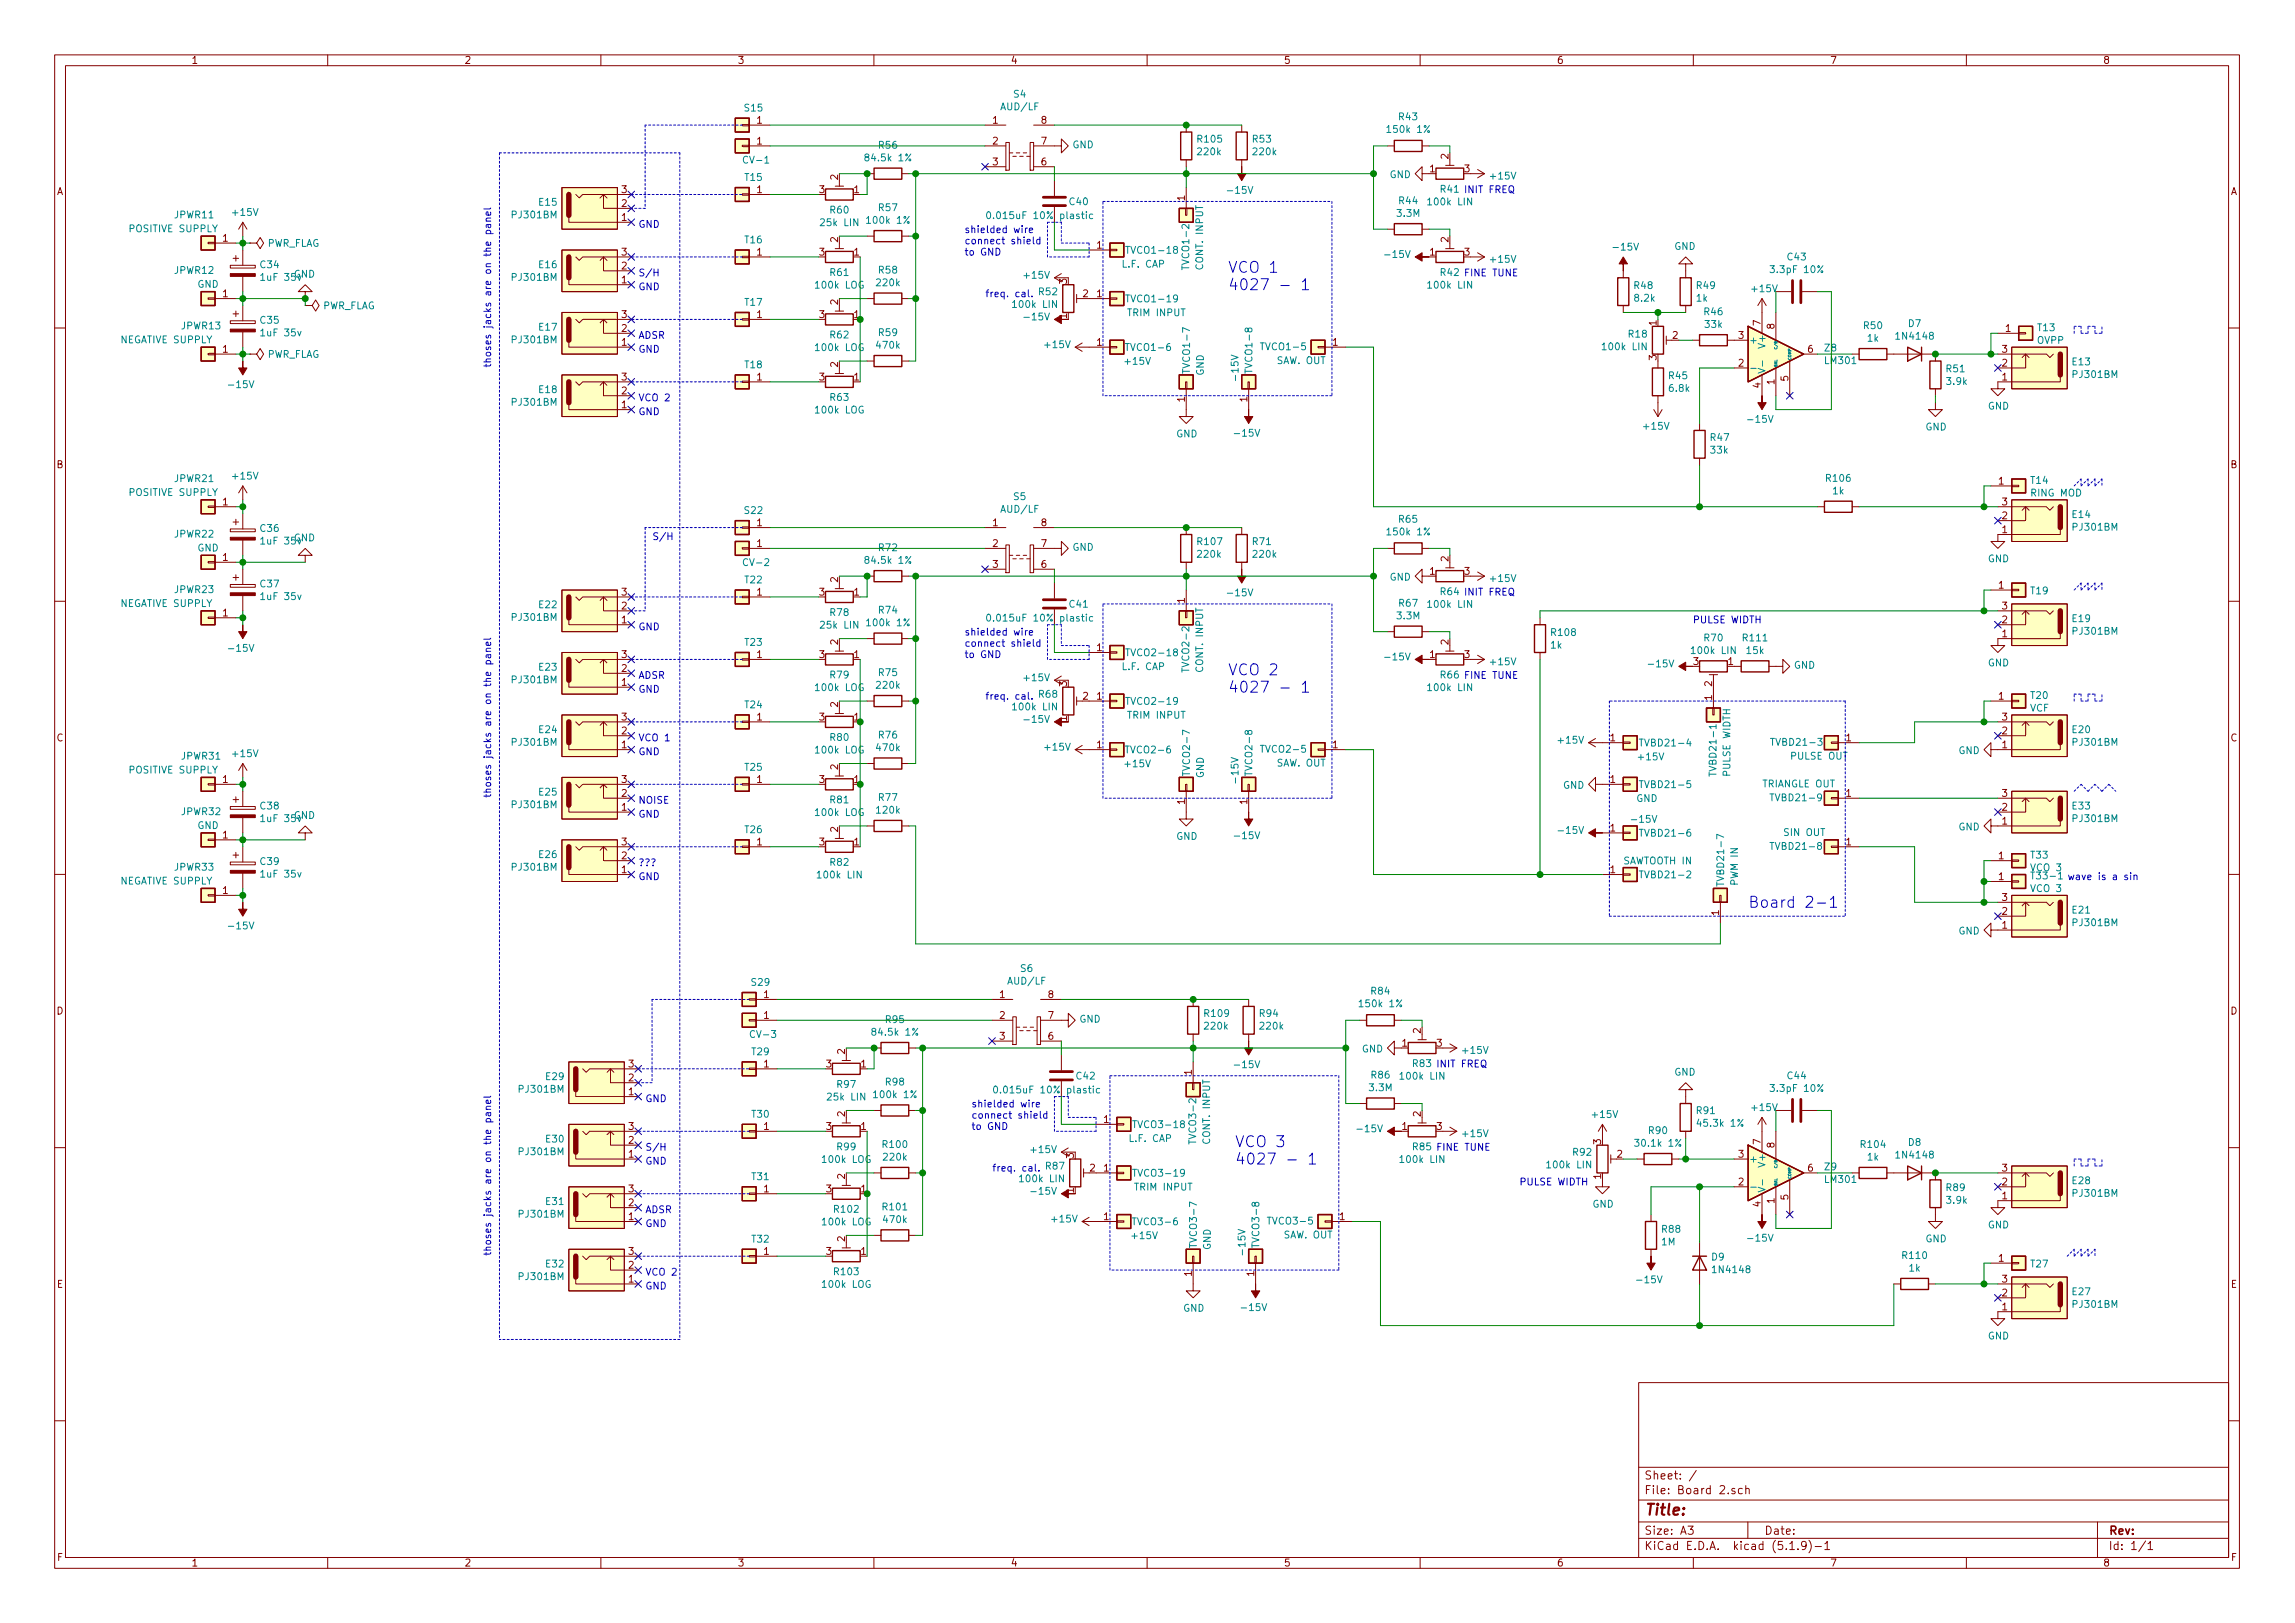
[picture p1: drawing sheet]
<svg xmlns="http://www.w3.org/2000/svg" width="420mm" height="297mm" viewBox="0 0 420 297" stroke-linecap="round" stroke-linejoin="round" font-family="sans-serif">
<defs><g id="words">
<g font-size="2.8" fill="#0000c2">
<text x="224.8" y="49.9">VCO 1</text>
<text x="224.8" y="53.1">4027 - 1</text>
<text x="224.8" y="123.6">VCO 2</text>
<text x="224.8" y="126.8">4027 - 1</text>
<text x="320" y="166.2">Board 2-1</text>
<text x="226.1" y="210">VCO 3</text>
<text x="226.1" y="213.1">4027 - 1</text>
</g>
<text font-size="2.8" fill="#840000" x="301" y="277.3">Title:</text>
<g font-size="2.1" fill="#840000">
<text x="301" y="273.5">File: Board 2.sch</text>
<text x="301" y="270.8">Sheet: /</text>
<text x="301" y="280.9">Size: A3</text>
<text x="323" y="280.9">Date:</text>
<text x="386" y="280.9">Rev:</text>
<text x="301" y="283.7">KiCad E.D.A. kicad (5.1.9)-1</text>
<text x="386" y="283.7">Id: 1/1</text>
</g>
<g font-size="1.8" fill="#840000">
<text x="35" y="11.7">1</text>
<text x="85" y="11.7">2</text>
<text x="135" y="11.7">3</text>
<text x="185" y="11.7">4</text>
<text x="235" y="11.7">5</text>
<text x="285" y="11.7">6</text>
<text x="335" y="11.7">7</text>
<text x="385" y="11.7">8</text>
<text x="138.6" y="22.6">1</text>
<text x="181.8" y="22.6">1</text>
<text x="190.7" y="22.6">8</text>
<text x="138.6" y="26.5">1</text>
<text x="181.8" y="26.5">2</text>
<text x="190.7" y="26.5">7</text>
<text x="265.2" y="29.1" transform="rotate(-90 265.2 29.1)">2</text>
<text x="10.4" y="35.7">A</text>
<text x="113.8" y="35.3">3</text>
<text x="138.6" y="35.3">1</text>
<text x="150" y="35.3">3</text>
<text x="153.4" y="32.9" transform="rotate(-90 153.4 32.9)">2</text>
<text x="156.4" y="35.3">1</text>
<text x="181.8" y="30.3">3</text>
<text x="190.7" y="30.3">6</text>
<text x="261.8" y="31.5">1</text>
<text x="268.1" y="31.5">3</text>
<text x="408.4" y="35.7">A</text>
<text x="113.8" y="40.4">1</text>
<text x="113.8" y="37.9">2</text>
<text x="216.9" y="36.7" transform="rotate(-90 216.9 36.7)">1</text>
<text x="40.8" y="44.2">1</text>
<text x="113.8" y="46.8">3</text>
<text x="138.6" y="46.8">1</text>
<text x="150" y="46.8">3</text>
<text x="153.4" y="44.3" transform="rotate(-90 153.4 44.3)">2</text>
<text x="156.4" y="46.8">1</text>
<text x="200.8" y="45.5">1</text>
<text x="261.8" y="46.8">1</text>
<text x="265.2" y="44.3" transform="rotate(-90 265.2 44.3)">2</text>
<text x="268.1" y="46.8">3</text>
<text x="113.8" y="51.9">1</text>
<text x="113.8" y="49.3">2</text>
<text x="195.3" y="52" transform="rotate(-90 195.3 52)">3</text>
<text x="40.8" y="54.4">1</text>
<text x="113.8" y="58.2">3</text>
<text x="138.6" y="58.2">1</text>
<text x="150" y="58.2">3</text>
<text x="153.4" y="55.8" transform="rotate(-90 153.4 55.8)">2</text>
<text x="156.4" y="58.2">1</text>
<text x="195.3" y="58.3" transform="rotate(-90 195.3 58.3)">1</text>
<text x="198.3" y="54.4">2</text>
<text x="200.8" y="54.4">1</text>
<text x="303.3" y="59.6" transform="rotate(-90 303.3 59.6)">1</text>
<text x="322.3" y="59.6" transform="rotate(-90 322.3 59.6)">7</text>
<text x="40.8" y="64.6">1</text>
<text x="113.8" y="63.3">1</text>
<text x="113.8" y="60.7">2</text>
<text x="200.8" y="63.3">1</text>
<text x="244" y="63.3">1</text>
<text x="303.3" y="65.9" transform="rotate(-90 303.3 65.9)">3</text>
<text x="306.2" y="62">2</text>
<text x="318.3" y="62">3</text>
<text x="324.9" y="60.2" transform="rotate(-90 324.9 60.2)">8</text>
<text x="331" y="64.6">6</text>
<text x="366.5" y="64.6">3</text>
<text x="367.2" y="60.7">1</text>
<text x="113.8" y="69.6">3</text>
<text x="138.6" y="69.6">1</text>
<text x="150" y="69.6">3</text>
<text x="153.4" y="67.2" transform="rotate(-90 153.4 67.2)">2</text>
<text x="156.4" y="69.6">1</text>
<text x="318.3" y="67.1">2</text>
<text x="322.3" y="71" transform="rotate(-90 322.3 71)">4</text>
<text x="324.9" y="70.4" transform="rotate(-90 324.9 70.4)">1</text>
<text x="327.4" y="69.7" transform="rotate(-90 327.4 69.7)">5</text>
<text x="366.5" y="69.6">1</text>
<text x="366.5" y="67.1">2</text>
<text x="113.8" y="74.7">1</text>
<text x="113.8" y="72.2">2</text>
<text x="216.9" y="73.5" transform="rotate(-90 216.9 73.5)">1</text>
<text x="228.3" y="73.5" transform="rotate(-90 228.3 73.5)">1</text>
<text x="10.4" y="85.7">B</text>
<text x="365.9" y="88.7">1</text>
<text x="408.4" y="85.7">B</text>
<text x="40.8" y="92.5">1</text>
<text x="366.5" y="95">2</text>
<text x="366.5" y="92.5">3</text>
<text x="138.6" y="100.1">1</text>
<text x="138.6" y="96.3">1</text>
<text x="181.8" y="96.3">1</text>
<text x="181.8" y="100.1">2</text>
<text x="190.7" y="100.1">7</text>
<text x="190.7" y="96.3">8</text>
<text x="366.5" y="97.6">1</text>
<text x="40.8" y="102.7">1</text>
<text x="153.4" y="106.6" transform="rotate(-90 153.4 106.6)">2</text>
<text x="181.8" y="103.9">3</text>
<text x="190.7" y="103.9">6</text>
<text x="261.8" y="105.2">1</text>
<text x="265.2" y="102.8" transform="rotate(-90 265.2 102.8)">2</text>
<text x="268.1" y="105.2">3</text>
<text x="365.9" y="107.7">1</text>
<text x="40.8" y="112.8">1</text>
<text x="113.8" y="111.5">2</text>
<text x="113.8" y="109">3</text>
<text x="138.6" y="109">1</text>
<text x="150" y="109">3</text>
<text x="156.4" y="109">1</text>
<text x="216.9" y="110.4" transform="rotate(-90 216.9 110.4)">1</text>
<text x="366.5" y="111.5">3</text>
<text x="113.8" y="114.1">1</text>
<text x="153.4" y="118" transform="rotate(-90 153.4 118)">2</text>
<text x="200.8" y="119.2">1</text>
<text x="265.2" y="118" transform="rotate(-90 265.2 118)">2</text>
<text x="366.5" y="116.6">1</text>
<text x="366.5" y="114.1">2</text>
<text x="113.8" y="125.5">1</text>
<text x="113.8" y="123">2</text>
<text x="113.8" y="120.4">3</text>
<text x="138.6" y="120.4">1</text>
<text x="150" y="120.4">3</text>
<text x="156.4" y="120.4">1</text>
<text x="195.3" y="125.6" transform="rotate(-90 195.3 125.6)">3</text>
<text x="261.8" y="120.4">1</text>
<text x="268.1" y="120.4">3</text>
<text x="310" y="121.7">3</text>
<text x="313.4" y="125.6" transform="rotate(-90 313.4 125.6)">2</text>
<text x="316.4" y="121.7">1</text>
<text x="113.8" y="131.9">3</text>
<text x="138.6" y="131.9">1</text>
<text x="150" y="131.9">3</text>
<text x="153.4" y="129.4" transform="rotate(-90 153.4 129.4)">2</text>
<text x="156.4" y="131.9">1</text>
<text x="195.3" y="132" transform="rotate(-90 195.3 132)">1</text>
<text x="198.3" y="128.1">2</text>
<text x="200.8" y="128.1">1</text>
<text x="313.4" y="128.2" transform="rotate(-90 313.4 128.2)">1</text>
<text x="365.9" y="128.1">1</text>
<text x="366.5" y="131.9">3</text>
<text x="10.4" y="135.7">C</text>
<text x="113.8" y="136.9">1</text>
<text x="113.8" y="134.4">2</text>
<text x="200.8" y="136.9">1</text>
<text x="244" y="136.9">1</text>
<text x="294.8" y="135.7">1</text>
<text x="338" y="135.7">1</text>
<text x="366.5" y="136.9">1</text>
<text x="366.5" y="134.4">2</text>
<text x="408.4" y="135.7">C</text>
<text x="40.8" y="143.3">1</text>
<text x="113.8" y="143.3">3</text>
<text x="138.6" y="143.3">1</text>
<text x="150" y="143.3">3</text>
<text x="153.4" y="140.9" transform="rotate(-90 153.4 140.9)">2</text>
<text x="156.4" y="143.3">1</text>
<text x="294.8" y="143.3">1</text>
<text x="113.8" y="148.4">1</text>
<text x="113.8" y="145.8">2</text>
<text x="216.9" y="147.2" transform="rotate(-90 216.9 147.2)">1</text>
<text x="228.3" y="147.2" transform="rotate(-90 228.3 147.2)">1</text>
<text x="338" y="145.8">1</text>
<text x="366.5" y="148.4">2</text>
<text x="366.5" y="145.8">3</text>
<text x="40.8" y="153.5">1</text>
<text x="113.8" y="154.7">3</text>
<text x="138.6" y="154.7">1</text>
<text x="150" y="154.7">3</text>
<text x="153.4" y="152.3" transform="rotate(-90 153.4 152.3)">2</text>
<text x="156.4" y="154.7">1</text>
<text x="294.8" y="152.2">1</text>
<text x="338" y="154.7">1</text>
<text x="366.5" y="150.9">1</text>
<text x="113.8" y="159.8">1</text>
<text x="113.8" y="157.3">2</text>
<text x="294.8" y="159.8">1</text>
<text x="365.9" y="161.1">1</text>
<text x="365.9" y="157.3">1</text>
<text x="40.8" y="163.6">1</text>
<text x="314.7" y="167.5" transform="rotate(-90 314.7 167.5)">1</text>
<text x="366.5" y="167.4">2</text>
<text x="366.5" y="164.9">3</text>
<text x="366.5" y="170">1</text>
<text x="10.4" y="185.7">D</text>
<text x="139.9" y="182.7">1</text>
<text x="183" y="182.7">1</text>
<text x="191.9" y="182.7">8</text>
<text x="408.4" y="185.7">D</text>
<text x="139.9" y="186.5">1</text>
<text x="183" y="186.5">2</text>
<text x="183" y="190.3">3</text>
<text x="191.9" y="190.3">6</text>
<text x="191.9" y="186.5">7</text>
<text x="256.7" y="191.6">1</text>
<text x="260.1" y="189.1" transform="rotate(-90 260.1 189.1)">2</text>
<text x="263" y="191.6">3</text>
<text x="115.1" y="197.9">2</text>
<text x="115.1" y="195.4">3</text>
<text x="139.9" y="195.4">1</text>
<text x="151.3" y="195.4">3</text>
<text x="154.7" y="192.9" transform="rotate(-90 154.7 192.9)">2</text>
<text x="157.6" y="195.4">1</text>
<text x="218.2" y="196.7" transform="rotate(-90 218.2 196.7)">1</text>
<text x="115.1" y="200.4">1</text>
<text x="115.1" y="209.3">2</text>
<text x="115.1" y="206.8">3</text>
<text x="139.9" y="206.8">1</text>
<text x="151.3" y="206.8">3</text>
<text x="154.7" y="204.4" transform="rotate(-90 154.7 204.4)">2</text>
<text x="157.6" y="206.8">1</text>
<text x="202.1" y="205.5">1</text>
<text x="256.7" y="206.8">1</text>
<text x="260.1" y="204.4" transform="rotate(-90 260.1 204.4)">2</text>
<text x="263" y="206.8">3</text>
<text x="293.1" y="209.4" transform="rotate(-90 293.1 209.4)">3</text>
<text x="322.3" y="209.4" transform="rotate(-90 322.3 209.4)">7</text>
<text x="115.1" y="211.9">1</text>
<text x="154.7" y="215.8" transform="rotate(-90 154.7 215.8)">2</text>
<text x="196.6" y="212" transform="rotate(-90 196.6 212)">3</text>
<text x="199.5" y="214.4">2</text>
<text x="202.1" y="214.4">1</text>
<text x="293.1" y="215.8" transform="rotate(-90 293.1 215.8)">1</text>
<text x="296.1" y="211.9">2</text>
<text x="318.3" y="211.9">3</text>
<text x="324.9" y="210.1" transform="rotate(-90 324.9 210.1)">8</text>
<text x="331" y="214.4">6</text>
<text x="366.5" y="214.4">3</text>
<text x="115.1" y="220.8">2</text>
<text x="115.1" y="218.2">3</text>
<text x="139.9" y="218.2">1</text>
<text x="151.3" y="218.2">3</text>
<text x="157.6" y="218.2">1</text>
<text x="196.6" y="218.3" transform="rotate(-90 196.6 218.3)">1</text>
<text x="318.3" y="217">2</text>
<text x="322.3" y="220.9" transform="rotate(-90 322.3 220.9)">4</text>
<text x="324.9" y="220.2" transform="rotate(-90 324.9 220.2)">1</text>
<text x="327.4" y="219.6" transform="rotate(-90 327.4 219.6)">5</text>
<text x="366.5" y="219.5">1</text>
<text x="366.5" y="217">2</text>
<text x="115.1" y="223.3">1</text>
<text x="154.7" y="227.2" transform="rotate(-90 154.7 227.2)">2</text>
<text x="202.1" y="223.3">1</text>
<text x="245.3" y="223.3">1</text>
<text x="115.1" y="232.2">2</text>
<text x="115.1" y="229.7">3</text>
<text x="139.9" y="229.7">1</text>
<text x="151.3" y="229.7">3</text>
<text x="157.6" y="229.7">1</text>
<text x="218.2" y="233.6" transform="rotate(-90 218.2 233.6)">1</text>
<text x="229.6" y="233.6" transform="rotate(-90 229.6 233.6)">1</text>
<text x="365.9" y="230.9">1</text>
<text x="10.4" y="235.7">E</text>
<text x="115.1" y="234.7">1</text>
<text x="366.5" y="239.8">1</text>
<text x="366.5" y="237.3">2</text>
<text x="366.5" y="234.7">3</text>
<text x="408.4" y="235.7">E</text>
<text x="10.5" y="285.7">F</text>
<text x="35" y="286.7">1</text>
<text x="85" y="286.7">2</text>
<text x="135" y="286.7">3</text>
<text x="185" y="286.7">4</text>
<text x="235" y="286.7">5</text>
<text x="285" y="286.7">6</text>
<text x="335" y="286.7">7</text>
<text x="385" y="286.7">8</text>
<text x="408.5" y="285.7">F</text>
</g>
<g font-size="1.8" fill="#008484">
<text x="185.6" y="17.9">S4</text>
<text x="136.4" y="20.4">S15</text>
<text x="183.5" y="20.2">AUD/LF</text>
<text x="256.2" y="22">R43</text>
<text x="136.4" y="29.9">CV-1</text>
<text x="158.8" y="29.5">84.5k 1%</text>
<text x="160.9" y="27.2">R56</text>
<text x="196.3" y="27.1">GND</text>
<text x="219.4" y="26.1">R105</text>
<text x="219.4" y="28.4">220k</text>
<text x="229.4" y="26.1">R53</text>
<text x="229.5" y="28.4">220k</text>
<text x="254.3" y="24.3">150k 1%</text>
<text x="136.4" y="33.1">T15</text>
<text x="225.1" y="35.5">-15V</text>
<text x="254.4" y="32.6">GND</text>
<text x="273" y="32.9">+15V</text>
<text x="32" y="40">JPWR11</text>
<text x="42.7" y="39.5">+15V</text>
<text x="93.9" y="40">PJ301BM</text>
<text x="98.7" y="37.7">E15</text>
<text x="150.5" y="41.4">25k LIN</text>
<text x="152" y="39.1">R60</text>
<text x="159.1" y="41">100k 1%</text>
<text x="160.9" y="38.6">R57</text>
<text x="195.9" y="37.6">C40</text>
<text x="255.9" y="39.7">3.3M</text>
<text x="256.2" y="37.4">R44</text>
<text x="261.8" y="37.6">100k LIN</text>
<text x="23.9" y="42.5">POSITIVE SUPPLY</text>
<text x="48.8" y="45.2">PWR_FLAG</text>
<text x="136.4" y="44.5">T16</text>
<text x="206.7" y="46.4">TVCO1-18</text>
<text x="253.9" y="47.2">-15V</text>
<text x="295.7" y="45.9">-15V</text>
<text x="306.5" y="45.7">GND</text>
<text x="327.3" y="47.7">C43</text>
<text x="32" y="50.1">JPWR12</text>
<text x="36.1" y="52.7">GND</text>
<text x="47.7" y="49.1">C34</text>
<text x="48.1" y="51.4">1uF 35v</text>
<text x="53.8" y="50.8">GND</text>
<text x="93.9" y="51.4">PJ301BM</text>
<text x="98.7" y="49.1">E16</text>
<text x="149.6" y="52.8">100k LOG</text>
<text x="152" y="50.5">R61</text>
<text x="160.6" y="52.4">220k</text>
<text x="160.9" y="50.1">R58</text>
<text x="187.6" y="51">+15V</text>
<text x="205.6" y="49">L.F. CAP</text>
<text x="217.7" y="48.9" transform="rotate(-90 217.7 48.9)">TVCO1-2</text>
<text x="220.3" y="49.1" transform="rotate(-90 220.3 49.1)">CONT. INPUT</text>
<text x="261.8" y="52.8">100k LIN</text>
<text x="273" y="48.1">+15V</text>
<text x="299.2" y="52.9">R48</text>
<text x="310.7" y="52.9">R49</text>
<text x="320.9" y="53.5">+15V</text>
<text x="324.6" y="50">3.3pF 10%</text>
<text x="47.7" y="59.2">C35</text>
<text x="59" y="56.6">PWR_FLAG</text>
<text x="136.4" y="56">T17</text>
<text x="185.8" y="56.3">100k LIN</text>
<text x="187.9" y="58.6">-15V</text>
<text x="190.2" y="54">R52</text>
<text x="206.7" y="57.9">TRIM INPUT</text>
<text x="206.7" y="55.3">TVCO1-19</text>
<text x="299.3" y="55.2">8.2k</text>
<text x="310.6" y="55.2">1k</text>
<text x="312.1" y="57.7">R46</text>
<text x="349.4" y="59.9">D7</text>
<text x="22.2" y="62.8">NEGATIVE SUPPLY</text>
<text x="33.3" y="60.3">JPWR13</text>
<text x="48.1" y="61.6">1uF 35v</text>
<text x="48.8" y="65.5">PWR_FLAG</text>
<text x="93.9" y="62.8">PJ301BM</text>
<text x="98.7" y="60.5">E17</text>
<text x="149.6" y="64.2">100k LOG</text>
<text x="152" y="61.9">R62</text>
<text x="160.6" y="63.8">470k</text>
<text x="160.9" y="61.5">R59</text>
<text x="191.4" y="63.7">+15V</text>
<text x="206.5" y="64.2">TVCO1-6</text>
<text x="231.2" y="64.1">TVCO1-5</text>
<text x="293.8" y="64.1">100k LIN</text>
<text x="298.2" y="61.8">R18</text>
<text x="312.2" y="60">33k</text>
<text x="320.2" y="62.9">+</text>
<text x="323.2" y="63.3" transform="rotate(-90 323.2 63.3)">V+</text>
<text x="334.1" y="64.3">Z8</text>
<text x="341.3" y="60.2">R50</text>
<text x="341.9" y="62.5">1k</text>
<text x="347.4" y="62.2">1N4148</text>
<text x="372.9" y="62.9">OVPP</text>
<text x="373.1" y="60.6">T13</text>
<text x="42.2" y="71">-15V</text>
<text x="98.7" y="71.9">E18</text>
<text x="136.4" y="67.4">T18</text>
<text x="206.1" y="66.8">+15V</text>
<text x="217.9" y="67.9" transform="rotate(-90 217.9 67.9)">TVCO1-7</text>
<text x="220.4" y="68.8" transform="rotate(-90 220.4 68.8)">GND</text>
<text x="226.7" y="69.3" transform="rotate(-90 226.7 69.3)">-15V</text>
<text x="229.3" y="67.9" transform="rotate(-90 229.3 67.9)">TVCO1-8</text>
<text x="233.8" y="66.6">SAW. OUT</text>
<text x="305.6" y="69.4">R45</text>
<text x="305.7" y="71.7">6.8k</text>
<text x="334.2" y="66.6">LM301</text>
<text x="356.4" y="68.1">R51</text>
<text x="356.5" y="70.4">3.9k</text>
<text x="379.5" y="66.9">E13</text>
<text x="379.6" y="69.2">PJ301BM</text>
<text x="93.9" y="74.3">PJ301BM</text>
<text x="149.6" y="75.7">100k LOG</text>
<text x="152" y="73.4">R63</text>
<text x="320.3" y="77.4">-15V</text>
<text x="363.9" y="75">GND</text>
<text x="215.3" y="80">GND</text>
<text x="226.4" y="79.9">-15V</text>
<text x="301.1" y="78.6">+15V</text>
<text x="313.2" y="80.7">R47</text>
<text x="313.3" y="83">33k</text>
<text x="352.5" y="78.8">GND</text>
<text x="32" y="88.2">JPWR21</text>
<text x="42.7" y="87.8">+15V</text>
<text x="334.4" y="88.2">R106</text>
<text x="371.8" y="88.6">T14</text>
<text x="23.9" y="90.8">POSITIVE SUPPLY</text>
<text x="136.4" y="94.1">S22</text>
<text x="183.5" y="93.8">AUD/LF</text>
<text x="185.6" y="91.5">S5</text>
<text x="256.2" y="95.7">R65</text>
<text x="335.6" y="90.5">1k</text>
<text x="371.9" y="90.9">RING MOD</text>
<text x="379.5" y="94.8">E14</text>
<text x="32" y="98.4">JPWR22</text>
<text x="36.1" y="100.9">GND</text>
<text x="47.7" y="97.3">C36</text>
<text x="48.1" y="99.7">1uF 35v</text>
<text x="53.8" y="99.1">GND</text>
<text x="160.9" y="100.9">R72</text>
<text x="196.3" y="100.8">GND</text>
<text x="219.4" y="99.8">R107</text>
<text x="229.4" y="99.8">R71</text>
<text x="254.3" y="98">150k 1%</text>
<text x="379.6" y="97.1">PJ301BM</text>
<text x="47.7" y="107.5">C37</text>
<text x="136.4" y="106.8">T22</text>
<text x="136.4" y="103.6">CV-2</text>
<text x="158.8" y="103.2">84.5k 1%</text>
<text x="219.4" y="102.1">220k</text>
<text x="229.5" y="102.1">220k</text>
<text x="254.4" y="106.3">GND</text>
<text x="273" y="106.5">+15V</text>
<text x="363.9" y="102.9">GND</text>
<text x="22.2" y="111.1">NEGATIVE SUPPLY</text>
<text x="32" y="108.5">JPWR23</text>
<text x="48.1" y="109.8">1uF 35v</text>
<text x="93.9" y="113.6">PJ301BM</text>
<text x="98.7" y="111.3">E22</text>
<text x="152" y="112.7">R78</text>
<text x="160.9" y="112.3">R74</text>
<text x="195.9" y="111.2">C41</text>
<text x="225.1" y="109.1">-15V</text>
<text x="255.9" y="113.3">3.3M</text>
<text x="256.2" y="111">R67</text>
<text x="261.8" y="111.2">100k LIN</text>
<text x="371.8" y="108.8">T19</text>
<text x="379.5" y="113.9">E19</text>
<text x="42.2" y="119.3">-15V</text>
<text x="136.4" y="118.2">T23</text>
<text x="150.5" y="115">25k LIN</text>
<text x="159.1" y="114.6">100k 1%</text>
<text x="283.9" y="118.7">1k</text>
<text x="284.1" y="116.4">R108</text>
<text x="310.1" y="119.7">100k LIN</text>
<text x="312.1" y="117.4">R70</text>
<text x="319.2" y="117.4">R111</text>
<text x="319.8" y="119.7">15k</text>
<text x="379.6" y="116.2">PJ301BM</text>
<text x="93.9" y="125.1">PJ301BM</text>
<text x="98.7" y="122.7">E23</text>
<text x="152" y="124.2">R79</text>
<text x="160.9" y="123.7">R75</text>
<text x="187.6" y="124.7">+15V</text>
<text x="205.6" y="122.6">L.F. CAP</text>
<text x="206.7" y="120.1">TVCO2-18</text>
<text x="217.7" y="122.6" transform="rotate(-90 217.7 122.6)">TVCO2-2</text>
<text x="220.3" y="122.8" transform="rotate(-90 220.3 122.8)">CONT. INPUT</text>
<text x="253.9" y="120.9">-15V</text>
<text x="273" y="121.8">+15V</text>
<text x="302.2" y="122.1">-15V</text>
<text x="328.4" y="122.4">GND</text>
<text x="363.9" y="122">GND</text>
<text x="136.4" y="129.6">T24</text>
<text x="149.6" y="126.5">100k LOG</text>
<text x="160.6" y="126">220k</text>
<text x="185.8" y="130">100k LIN</text>
<text x="190.2" y="127.7">R68</text>
<text x="206.7" y="131.5">TRIM INPUT</text>
<text x="206.7" y="129">TVCO2-19</text>
<text x="261.8" y="126.5">100k LIN</text>
<text x="371.7" y="130.2">VCF</text>
<text x="371.8" y="127.9">T20</text>
<text x="93.9" y="136.5">PJ301BM</text>
<text x="98.7" y="134.2">E24</text>
<text x="149.6" y="137.9">100k LOG</text>
<text x="152" y="135.6">R80</text>
<text x="160.6" y="137.5">470k</text>
<text x="160.9" y="135.2">R76</text>
<text x="187.9" y="132.3">-15V</text>
<text x="191.4" y="137.4">+15V</text>
<text x="206.5" y="137.9">TVCO2-6</text>
<text x="231.2" y="137.8">TVCO2-5</text>
<text x="285.4" y="136.1">+15V</text>
<text x="300.7" y="136.6">TVBD21-4</text>
<text x="324.8" y="136.5">TVBD21-3</text>
<text x="379.5" y="134.2">E20</text>
<text x="379.6" y="136.5">PJ301BM</text>
<text x="23.9" y="141.6">POSITIVE SUPPLY</text>
<text x="33.3" y="139">JPWR31</text>
<text x="42.7" y="138.6">+15V</text>
<text x="136.4" y="141.1">T25</text>
<text x="206.1" y="140.4">+15V</text>
<text x="217.9" y="141.5" transform="rotate(-90 217.9 141.5)">TVCO2-7</text>
<text x="220.4" y="142.4" transform="rotate(-90 220.4 142.4)">GND</text>
<text x="226.7" y="142.9" transform="rotate(-90 226.7 142.9)">-15V</text>
<text x="229.3" y="141.5" transform="rotate(-90 229.3 141.5)">TVCO2-8</text>
<text x="233.8" y="140.3">SAW. OUT</text>
<text x="300.1" y="139.2">+15V</text>
<text x="314.2" y="141.5" transform="rotate(-90 314.2 141.5)">TVBD21-1</text>
<text x="316.8" y="142" transform="rotate(-90 316.8 142)">PULSE WIDTH</text>
<text x="328" y="139">PULSE OUT</text>
<text x="358.5" y="138">GND</text>
<text x="33.3" y="149.2">JPWR32</text>
<text x="47.7" y="148.1">C38</text>
<text x="53.8" y="149.9">GND</text>
<text x="93.9" y="147.9">PJ301BM</text>
<text x="98.7" y="145.6">E25</text>
<text x="149.6" y="149.3">100k LOG</text>
<text x="152" y="147">R81</text>
<text x="160.6" y="148.9">120k</text>
<text x="160.9" y="146.6">R77</text>
<text x="286.2" y="144.4">GND</text>
<text x="299.6" y="146.8">GND</text>
<text x="300.7" y="144.2">TVBD21-5</text>
<text x="322.7" y="144.1">TRIANGLE OUT</text>
<text x="324.7" y="146.6">TVBD21-9</text>
<text x="379.5" y="148.1">E33</text>
<text x="36.1" y="151.7">GND</text>
<text x="48.1" y="150.5">1uF 35v</text>
<text x="136.4" y="152.5">T26</text>
<text x="215.3" y="153.7">GND</text>
<text x="226.4" y="153.6">-15V</text>
<text x="285.6" y="152.6">-15V</text>
<text x="299.1" y="150.6">-15V</text>
<text x="300.7" y="153.1">TVBD21-6</text>
<text x="324.7" y="155.5">TVBD21-8</text>
<text x="326.7" y="153">SIN OUT</text>
<text x="358.5" y="152">GND</text>
<text x="379.6" y="150.5">PJ301BM</text>
<text x="22.2" y="161.9">NEGATIVE SUPPLY</text>
<text x="32" y="159.3">JPWR33</text>
<text x="47.7" y="158.3">C39</text>
<text x="48.1" y="160.6">1uF 35v</text>
<text x="93.9" y="159.3">PJ301BM</text>
<text x="98.7" y="157">E26</text>
<text x="150" y="160.8">100k LIN</text>
<text x="152" y="158.5">R82</text>
<text x="297.2" y="158.2">SAWTOOTH IN</text>
<text x="300.7" y="160.7">TVBD21-2</text>
<text x="315.6" y="161.6" transform="rotate(-90 315.6 161.6)">TVBD21-7</text>
<text x="318.2" y="161.9" transform="rotate(-90 318.2 161.9)">PWM IN</text>
<text x="371.8" y="157.1">T33</text>
<text x="372" y="159.4">VCO 3</text>
<text x="372.4" y="160.9">T33-1</text>
<text x="372" y="163.3">VCO 3</text>
<text x="379.5" y="167.2">E21</text>
<text x="42.2" y="170.1">-15V</text>
<text x="358.5" y="171">GND</text>
<text x="379.6" y="169.5">PJ301BM</text>
<text x="186.9" y="177.9">S6</text>
<text x="137.6" y="180.4">S29</text>
<text x="184.7" y="180.2">AUD/LF</text>
<text x="249.3" y="184.3">150k 1%</text>
<text x="251.1" y="182">R84</text>
<text x="137.7" y="190">CV-3</text>
<text x="160.1" y="189.5">84.5k 1%</text>
<text x="162.2" y="187.2">R95</text>
<text x="197.6" y="187.2">GND</text>
<text x="220.6" y="186.1">R109</text>
<text x="220.6" y="188.4">220k</text>
<text x="230.7" y="186.1">R94</text>
<text x="230.8" y="188.4">220k</text>
<text x="100" y="197.7">E29</text>
<text x="137.7" y="193.1">T29</text>
<text x="197.1" y="197.6">C42</text>
<text x="226.4" y="195.5">-15V</text>
<text x="249.3" y="192.6">GND</text>
<text x="251.1" y="197.4">R86</text>
<text x="256.7" y="197.6">100k LIN</text>
<text x="267.9" y="192.9">+15V</text>
<text x="306.5" y="196.9">GND</text>
<text x="327.3" y="197.5">C44</text>
<text x="95.1" y="200">PJ301BM</text>
<text x="151.8" y="201.4">25k LIN</text>
<text x="153.3" y="199.1">R97</text>
<text x="160.4" y="201">100k 1%</text>
<text x="162.2" y="198.7">R98</text>
<text x="250.8" y="199.7">3.3M</text>
<text x="310.7" y="203.9">R91</text>
<text x="320.9" y="203.3">+15V</text>
<text x="324.6" y="199.8">3.3pF 10%</text>
<text x="100" y="209.1">E30</text>
<text x="137.7" y="204.6">T30</text>
<text x="206.9" y="209">L.F. CAP</text>
<text x="207.9" y="206.5">TVCO3-18</text>
<text x="219" y="208.9" transform="rotate(-90 219 208.9)">TVCO3-2</text>
<text x="221.5" y="209.2" transform="rotate(-90 221.5 209.2)">CONT. INPUT</text>
<text x="248.8" y="207.2">-15V</text>
<text x="267.9" y="208.1">+15V</text>
<text x="291.7" y="204.6">+15V</text>
<text x="299.8" y="209.9">30.1k 1%</text>
<text x="301.9" y="207.6">R90</text>
<text x="311.2" y="206.2">45.3k 1%</text>
<text x="349.4" y="209.7">D8</text>
<text x="95.1" y="211.4">PJ301BM</text>
<text x="137.7" y="216">T31</text>
<text x="150.8" y="212.8">100k LOG</text>
<text x="153.3" y="210.5">R99</text>
<text x="161.7" y="210.1">R100</text>
<text x="161.9" y="212.4">220k</text>
<text x="188.9" y="211">+15V</text>
<text x="191.5" y="214.1">R87</text>
<text x="207.9" y="215.4">TVCO3-19</text>
<text x="256.7" y="212.8">100k LIN</text>
<text x="283.6" y="213.8">100k LIN</text>
<text x="288" y="211.5">R92</text>
<text x="320.2" y="212.8">+</text>
<text x="323.2" y="213.2" transform="rotate(-90 323.2 213.2)">V+</text>
<text x="334.1" y="214.2">Z9</text>
<text x="340.8" y="210.1">R104</text>
<text x="341.9" y="212.4">1k</text>
<text x="347.4" y="212">1N4148</text>
<text x="100" y="220.5">E31</text>
<text x="152.8" y="222">R102</text>
<text x="161.7" y="221.5">R101</text>
<text x="187.1" y="216.4">100k LIN</text>
<text x="189.1" y="218.7">-15V</text>
<text x="207.9" y="217.9">TRIM INPUT</text>
<text x="291.5" y="221">GND</text>
<text x="334.2" y="216.5">LM301</text>
<text x="356.4" y="218">R89</text>
<text x="356.5" y="220.3">3.9k</text>
<text x="379.5" y="216.7">E28</text>
<text x="379.6" y="219">PJ301BM</text>
<text x="95.1" y="222.8">PJ301BM</text>
<text x="137.7" y="227.4">T32</text>
<text x="150.8" y="224.3">100k LOG</text>
<text x="161.9" y="223.8">470k</text>
<text x="192.7" y="223.7">+15V</text>
<text x="207.4" y="226.8">+15V</text>
<text x="207.8" y="224.2">TVCO3-6</text>
<text x="219.1" y="227.9" transform="rotate(-90 219.1 227.9)">TVCO3-7</text>
<text x="230.6" y="227.9" transform="rotate(-90 230.6 227.9)">TVCO3-8</text>
<text x="232.5" y="224.1">TVCO3-5</text>
<text x="235.1" y="226.7">SAW. OUT</text>
<text x="304.2" y="227.9">1M</text>
<text x="304.3" y="225.6">R88</text>
<text x="320.3" y="227.2">-15V</text>
<text x="352.5" y="227.4">GND</text>
<text x="363.9" y="224.8">GND</text>
<text x="100" y="232">E32</text>
<text x="152.8" y="233.4">R103</text>
<text x="221.7" y="228.8" transform="rotate(-90 221.7 228.8)">GND</text>
<text x="228" y="229.3" transform="rotate(-90 228 229.3)">-15V</text>
<text x="313.4" y="230.7">D9</text>
<text x="313.8" y="233">1N4148</text>
<text x="348.4" y="230.4">R110</text>
<text x="349.6" y="232.7">1k</text>
<text x="371.8" y="232">T27</text>
<text x="95.1" y="234.3">PJ301BM</text>
<text x="150.8" y="235.7">100k LOG</text>
<text x="227.6" y="239.9">-15V</text>
<text x="300" y="234.9">-15V</text>
<text x="379.5" y="237">E27</text>
<text x="379.6" y="239.4">PJ301BM</text>
<text x="216.6" y="240.1">GND</text>
<text x="363.9" y="245.1">GND</text>
</g>
<g font-size="1.8" fill="#0000c2">
<text x="263.8" y="35.3">R41 INIT FREQ</text>
<text x="116.8" y="41.7">GND</text>
<text x="182" y="40.1">0.015uF 10% plastic</text>
<text x="176.5" y="42.7">shielded wire</text>
<text x="176.5" y="44.7">connect shield</text>
<text x="176.5" y="46.8">to GND</text>
<text x="116.8" y="53.1">GND</text>
<text x="116.8" y="50.6">S/H</text>
<text x="263.8" y="50.5">R42 FINE TUNE</text>
<text x="180.3" y="54.4">freq. cal.</text>
<text x="116.8" y="64.6">GND</text>
<text x="116.8" y="62">ADSR</text>
<text x="89.9" y="67.3" transform="rotate(-90 89.9 67.3)">thoses jacks are on the panel</text>
<text x="116.8" y="76">GND</text>
<text x="116.8" y="73.4">VCO 2</text>
<text x="119.4" y="98.8">S/H</text>
<text x="182" y="113.8">0.015uF 10% plastic</text>
<text x="263.8" y="108.9">R64 INIT FREQ</text>
<text x="116.8" y="115.4">GND</text>
<text x="176.5" y="116.3">shielded wire</text>
<text x="176.5" y="118.4">connect shield</text>
<text x="309.9" y="114.1">PULSE WIDTH</text>
<text x="116.8" y="124.2">ADSR</text>
<text x="176.5" y="120.4">to GND</text>
<text x="263.8" y="124.2">R66 FINE TUNE</text>
<text x="116.8" y="126.8">GND</text>
<text x="180.3" y="128.1">freq. cal.</text>
<text x="116.8" y="135.7">VCO 1</text>
<text x="116.8" y="138.2">GND</text>
<text x="89.9" y="146.1" transform="rotate(-90 89.9 146.1)">thoses jacks are on the panel</text>
<text x="116.8" y="147.1">NOISE</text>
<text x="116.8" y="149.6">GND</text>
<text x="116.8" y="158.5">???</text>
<text x="116.8" y="161.1">GND</text>
<text x="378.5" y="161.1">wave is a sin</text>
<text x="258.7" y="195.3">R83 INIT FREQ</text>
<text x="118.1" y="201.7">GND</text>
<text x="177.8" y="202.7">shielded wire</text>
<text x="183.3" y="200.1">0.015uF 10% plastic</text>
<text x="177.8" y="204.7">connect shield</text>
<text x="177.8" y="206.8">to GND</text>
<text x="118.1" y="213.1">GND</text>
<text x="118.1" y="210.6">S/H</text>
<text x="181.6" y="214.4">freq. cal.</text>
<text x="258.7" y="210.5">R85 FINE TUNE</text>
<text x="278.1" y="217">PULSE WIDTH</text>
<text x="118.1" y="222">ADSR</text>
<text x="118.1" y="224.6">GND</text>
<text x="89.9" y="229.9" transform="rotate(-90 89.9 229.9)">thoses jacks are on the panel</text>
<text x="118.1" y="233.5">VCO 2</text>
<text x="118.1" y="236">GND</text>
</g>
<g font-size=".7" fill="#008484">
<text x="325.4" y="63.6" transform="rotate(-90 325.4 63.6)">C/B</text>
<text x="327.9" y="65.9" transform="rotate(-90 327.9 65.9)">COMP</text>
<text x="325.4" y="67.2" transform="rotate(-90 325.4 67.2)">BAL</text>
<text x="325.4" y="213.5" transform="rotate(-90 325.4 213.5)">C/B</text>
<text x="327.9" y="215.8" transform="rotate(-90 327.9 215.8)">COMP</text>
<text x="325.4" y="217.1" transform="rotate(-90 325.4 217.1)">BAL</text>
</g>
</g></defs>
<g fill="none" stroke="#840000" stroke-width=".18">
<path d="M10 10h400v277h-400zM12 12h396v273.1h-396zM60 10v2M110 10v2M160 10v2M210 10v2M260 10v2M310 10v2M360 10v2M102.9 34.3h10.1v7.6h-10.1zM104.1 39.4v1.3h11.5M105.4 35.6l.6 .6 .7-.6h8.9"/>
<path d="M109.9 36.2l.6-.6 .6 .6M110.5 35.6v2.5h5.1M135.9 35.5h1.3v.2h-1.3zM135.9 26.6h1.3v.2h-1.3zM135.9 22.8h1.3v.2h-1.3zM137.2 35.6h3.8M137.2 26.7h3.8M137.2 22.9h3.8M152.9 34.1h1.5M153.7 33.1v1M158.7 31.8h1.3M165.1 31.8h1.3"/>
<path d="M180.3 26.7h3.8M180.3 22.9h3.8M180.3 30.5h3.8M184.1 26.1h.7v5.1h-.7zM184.8 28h.6M185.4 28.6h.7M186.1 28h.6M186.7 28.6h.6M187.3 28h.7M188 28.6h.6M188.6 26.1h.6v5.1h-.6zM189.2 26.7h5.1v-1.3l1.3 1.3-1.3 1.3v-1.3"/>
<path d="M189.2 22.9h3.8M189.2 30.5h3.8M193 33.1v2.8M193 37.9v2.8M217 38.1h.3v1.3h-.3zM217.2 22.9v1.3M217.2 29.2v1.3M217.2 34.3v3.8M227.3 22.9v1.3M227.3 29.2v1.3M254 26.7h1.3M260.3 31.8v-1.3l-1.2 1.3 1.2 1.3v-1.3h1.3"/>
<path d="M260.3 26.7h1.3M264.7 30.3h1.5M265.4 29.2v1.1M269.2 31.8h2.6M270.5 31l1.3 .8M271.8 31.8l-1.3 .7M38.1 54.5h1.3v.3h-1.3zM38.1 44.4h1.3v.2h-1.3zM39.4 54.6h3.8M39.4 44.5h3.8M42.2 58.7h4.5v.5h-4.5zM42.2 48.6h4.5v.5h-4.5z"/>
<path d="M42.7 57.4h1M42.7 47.3h1M43.2 46.8v1M43.2 56.9v1M44.4 40.7v2.5M44.4 45.8v2.8M44.4 50.6v2.8M44.4 55.9v2.8M44.4 40.7l-.7 1.2M44.4 40.7l.8 1.2M45.7 44.5h1.3l.6-1 .7 1-.7 1-.6-1M45.7 44.5h.1"/>
<path d="M55.9 53.4h1.2l-1.2-1.3-1.3 1.3h1.3v1.2M55.9 55.9h1.2l.7-1 .6 1-.6 1-.7-1M55.9 55.9h.1M102.9 45.8h10.1v7.6h-10.1zM102.9 57.2h10.1v7.6h-10.1zM104.1 50.8v1.3h11.5M105.4 47l.6 .7 .7-.7h8.9M105.4 58.5l.6 .6 .7-.6h8.9M109.9 47.7l.6-.7 .6 .7M109.9 59.1l.6-.6 .6 .6M110.5 47v2.6h5.1M110.5 58.5v2.5h5.1"/>
<path d="M135.9 58.3h1.3v.3h-1.3zM135.9 46.9h1.3v.3h-1.3zM137.2 47h3.8M137.2 58.5h3.8M152.9 45.5h1.5M152.9 56.9h1.5M153.7 44.5v1M153.7 55.9v1M158.7 54.6h1.3M158.7 43.2h1.3M165.1 54.6h1.3M165.1 43.2h1.3"/>
<path d="M193 50.8l1.3 .8M193 50.8h2.6M194.3 50.1l-1.3 .7M197.1 53.9v1.5M197.1 54.6h1M199.4 54.6h3.8M199.4 45.8h3.8M203.2 54.5h1.3v.3h-1.3zM203.2 45.6h1.3v.3h-1.3zM254 41.9h1.3M260.3 41.9h1.3M264.7 45.5h1.5"/>
<path d="M265.4 44.5v1M269.2 47h2.6M270.5 46.3l1.3 .7M271.8 47l-1.3 .8M297.2 49.6v1.2M297.2 55.9v1.3M308.6 48.3h1.3l-1.3-1.3-1.3 1.3h1.3v2.5M308.6 55.9v1.3M322.6 54.6v6.4M322.6 54.6l-.8 1.3M322.6 54.6l.7 1.3M325.1 57.2v5.1"/>
<path d="M325.1 53.4h2.8M329.9 53.4h2.8M10 60h2M38.1 64.7h1.3v.2h-1.3zM39.4 64.8h3.8M44.4 60.7v2.8M45.7 64.8h1.3l.6-1 .7 1-.7 1-.6-1M45.7 64.8h.1M102.9 68.6h10.1v7.6h-10.1zM104.1 62.3v1.2h11.5M104.1 73.7v1.3h11.5M105.4 69.9l.6 .6 .7-.6h8.9"/>
<path d="M109.9 70.5l.6-.6 .6 .6M110.5 69.9v2.5h5.1M135.9 69.8h1.3v.2h-1.3zM137.2 69.9h3.8M152.9 68.4h1.5M153.7 67.3v1.1M158.7 66.1h1.3M165.1 66.1h1.3M196.8 63.5h6.4M196.8 63.5l1.3 .8M198.1 62.8l-1.3 .7M203.2 63.4h1.3v.3h-1.3z"/>
<path d="M217 69.9h.3v1.3h-.3zM217.2 71.2v5h1.2l-1.2 1.3-1.3-1.3h1.3M228.5 69.9h.2v1.3h-.2zM228.6 71.2v3.8M241.3 63.4h1.3v.3h-1.3zM242.6 63.5h3.8M302.8 75l.7 1.2M303.5 66.1v1.2M303.5 72.4v3.8M304.3 75l-.8 1.2M305.1 62.3h1M305.1 61.5v1.5"/>
<path d="M309.9 62.3h1.2M311.1 77.5v1.3M316.2 62.3h3.8M317.5 67.3h2.5M322.6 68.6v3.8M325.1 67.3v5.1M327.7 66.1v6.3M330.2 64.8h2.5M339.1 64.8h1.3M345.4 64.8h8.9v1.3M354.3 73.7v1.3h1.3l-1.3 1.2-1.2-1.2h1.2M354.3 71.2v1.2"/>
<path d="M365.8 64.8h8.8l.7 .6 .6-.6M365.8 61h3.8M368.3 63.5h10.2v7.7h-10.2zM369.6 60.9h1.2v.2h-1.2zM370.2 65.4l.6-.6 .7 .6M370.8 64.8v2.5h-5M377.2 68.6v1.3h-11.4v1.3h1.2l-1.2 1.2-1.3-1.2h1.3M408 60h2M38.1 92.6h1.3v.3h-1.3zM39.4 92.7h3.8M42.2 96.8h4.5v.5h-4.5zM42.7 95.5h1"/>
<path d="M43.2 95v1M44.4 88.9v2.6M44.4 94v2.8M44.4 98.8v2.8M44.4 88.9l-.7 1.3M44.4 88.9l.8 1.3M135.9 96.4h1.3v.3h-1.3zM137.2 96.6h3.8M180.3 96.6h3.8M184.1 99.7h.7v5.1h-.7zM188.6 99.7h.6v5.1h-.6zM189.2 96.6h3.8"/>
<path d="M217.2 96.6v1.2M227.3 96.6v1.2M311.1 83.9v1.2M332.7 92.7h1.3M339.1 92.7h1.3M364.5 88.9h3.8M365.8 92.7h8.8l.7 .7 .6-.7M368.3 91.5h10.2v7.6h-10.2zM368.3 88.8h1.3v.3h-1.3zM370.2 93.4l.6-.7 .7 .7M370.8 92.7v2.6h-5M377.2 96.6v1.2h-11.4v1.3h1.2l-1.2 1.3-1.3-1.3h1.3"/>
<path d="M10 110h2M38.1 112.9h1.3v.3h-1.3zM38.1 102.8h1.3v.2h-1.3zM39.4 113.1h3.8M39.4 102.9h3.8M42.2 107h4.5v.5h-4.5zM42.7 105.7h1M43.2 105.2v1M44.4 104.2v2.8M44.4 109v2.8M55.9 101.6h1.2l-1.2-1.2-1.3 1.2h1.3v1.3M102.9 119.4h10.1v7.6h-10.1z"/>
<path d="M102.9 108h10.1v7.6h-10.1zM104.1 113.1v1.2h11.5M105.4 109.3l.6 .6 .7-.6h8.9M109.9 109.9l.6-.6 .6 .6M110.5 109.3v2.5h5.1M135.9 109.1h1.3v.3h-1.3zM135.9 100.2h1.3v.3h-1.3zM137.2 100.4h3.8M137.2 109.3h3.8M152.9 119.2h1.5M152.9 107.7h1.5M153.7 106.7v1"/>
<path d="M153.7 118.1v1.1M158.7 116.9h1.3M158.7 105.4h1.3M165.1 116.9h1.3M165.1 105.4h1.3M180.3 100.4h3.8M180.3 104.2h3.8M184.8 101.6h.6M185.4 102.3h.7M186.1 101.6h.6M186.7 102.3h.6M187.3 101.6h.7"/>
<path d="M188 102.3h.6M189.2 100.4h5.1v-1.3l1.3 1.3-1.3 1.2v-1.2M189.2 104.2h3.8M193 106.7v2.8M193 111.5v2.8M199.4 119.4h3.8M203.2 119.3h1.3v.2h-1.3zM217 111.8h.3v1.3h-.3zM217.2 102.9v1.3M217.2 108v3.8M227.3 102.9v1.3M254 100.4h1.3"/>
<path d="M254 115.6h1.3M260.3 105.4v-1.2l-1.2 1.2 1.2 1.3v-1.3h1.3M260.3 100.4h1.3M260.3 115.6h1.3M264.7 119.2h1.5M264.7 103.9h1.5M265.4 102.9v1M265.4 118.1v1.1M269.2 105.4h2.6M270.5 119.9l1.3 .8M270.5 104.7l1.3 .7M271.8 105.4l-1.3 .8"/>
<path d="M281.9 113.1v1.2M281.9 119.4v1.3M364.5 108h3.8M365.8 111.8h8.8l.7 .6 .6-.6M368.3 110.5h10.2v7.6h-10.2zM368.3 107.9h1.3v.2h-1.3zM370.2 112.4l.6-.6 .7 .6M370.8 111.8v2.5h-5M377.2 115.6v1.3h-11.4v1.2h1.2l-1.2 1.3-1.3-1.3h1.3M408 110h2M44.4 139.7l-.7 1.3M44.4 139.7v2.6"/>
<path d="M44.4 139.7l.8 1.3M102.9 130.8h10.1v7.7h-10.1zM104.1 135.9v1.3h11.5M104.1 124.5v1.3h11.5M105.4 132.1l.6 .7 .7-.7h8.9M105.4 120.7l.6 .6 .7-.6h8.9M109.9 132.8l.6-.7 .6 .7M109.9 121.3l.6-.6 .6 .6M110.5 132.1v2.6h5.1M110.5 120.7v2.5h5.1M135.9 132h1.3v.2h-1.3zM135.9 120.6h1.3v.2h-1.3z"/>
<path d="M137.2 132.1h3.8M137.2 120.7h3.8M152.9 130.6h1.5M153.7 129.6v1M158.7 128.3h1.3M158.7 139.7h1.3M165.1 128.3h1.3M165.1 139.7h1.3M193 124.5l1.3 .8M193 124.5h2.6M194.3 123.7l-1.3 .8M196.8 137.2h6.4"/>
<path d="M196.8 137.2l1.3 .8M197.1 127.5v1.6M197.1 128.3h1M198.1 136.4l-1.3 .8M199.4 128.3h3.8M203.2 137.1h1.3v.2h-1.3zM203.2 128.2h1.3v.2h-1.3zM241.3 137.1h1.3v.2h-1.3zM242.6 137.2h3.8M269.2 120.7h2.6M271.8 120.7l-1.3 .7M290.8 135.9h6.4"/>
<path d="M290.8 135.9l1.3 .8M292.1 135.2l-1.3 .7M297.2 135.8h1.2v.3h-1.2zM312.9 123.5h1.6M313.6 129.6h.2v1.2h-.2zM313.7 123.5v1M313.7 125.8v3.8M317.5 122h1.3M323.8 122h2.6v-1.3l1.3 1.3-1.3 1.2v-1.2M335.3 135.8h1.2v.3h-1.2zM336.5 135.9h3.9M364.5 128.3h3.8"/>
<path d="M365.8 132.1h8.8l.7 .7 .6-.7M368.3 130.8h10.2v7.7h-10.2zM368.3 128.2h1.3v.2h-1.3zM370.2 132.8l.6-.7 .7 .7M370.8 132.1v2.6h-5M377.2 135.9v1.3h-12.7v1.3l-1.3-1.3 1.3-1.3v1.3M38.1 153.6h1.3v.2h-1.3zM38.1 143.4h1.3v.3h-1.3zM39.4 143.5h3.8M39.4 153.7h3.8M42.2 157.8h4.5v.5h-4.5zM42.2 147.6h4.5v.5h-4.5z"/>
<path d="M42.7 156.5h1M42.7 146.3h1M43.2 145.8v1M43.2 156v1M44.4 144.8v2.8M44.4 149.6v2.8M44.4 155v2.8M44.4 159.8v2.8M55.9 152.4h1.2l-1.2-1.2-1.3 1.2h1.3v1.3M102.9 142.3h10.1v7.6h-10.1zM102.9 153.7h10.1v7.6h-10.1zM104.1 147.4v1.2h11.5"/>
<path d="M104.1 158.8v1.3h11.5M105.4 143.5l.6 .7 .7-.7h8.9M105.4 155l.6 .6 .7-.6h8.9M109.9 144.2l.6-.7 .6 .7M109.9 155.6l.6-.6 .6 .6M110.5 143.5v2.6h5.1M110.5 155v2.5h5.1M135.9 143.4h1.3v.3h-1.3zM135.9 154.8h1.3v.3h-1.3zM137.2 143.5h3.8M137.2 155h3.8M152.9 153.5h1.5"/>
<path d="M152.9 142h1.5M153.7 141v1M153.7 152.4v1.1M158.7 151.2h1.3M165.1 151.2h1.3M217 143.5h.3v1.3h-.3zM217.2 144.8v5.1h1.2l-1.2 1.3-1.3-1.3h1.3M228.5 143.5h.2v1.3h-.2zM228.6 144.8v3.8M292.1 143.5v-1.2l-1.3 1.2 1.3 1.3v-1.3h5.1M293.4 152.4h3.8M297.2 143.4h1.2v.3h-1.2z"/>
<path d="M297.2 152.3h1.2v.3h-1.2zM297.2 159.9h1.2v.3h-1.2zM335.3 146h1.2v.2h-1.2zM335.3 154.8h1.2v.3h-1.2zM336.5 146.1h3.9M336.5 155h3.9M364.5 157.5h3.8M365.8 146.1h8.8l.7 .6 .6-.6M368.3 144.8h10.2v7.6h-10.2zM368.3 157.4h1.3v.2h-1.3zM370.2 146.7l.6-.6 .7 .6M370.8 146.1v2.5h-5"/>
<path d="M377.2 149.9v1.3h-12.7v1.2l-1.3-1.2 1.3-1.3v1.3M10 160h2M38.1 163.7h1.3v.3h-1.3zM39.4 163.9h3.8M293.4 160.1h3.8M314.8 163.9h.3v1.2h-.3zM315 165.1v3.8M364.5 161.3h3.8M365.8 165.1h8.8l.7 .7 .6-.7M368.3 163.9h10.2v7.6h-10.2zM368.3 161.2h1.3v.3h-1.3zM370.2 165.8l.6-.7 .7 .7"/>
<path d="M370.8 165.1v2.6h-5M377.2 168.9v1.3h-12.7v1.3l-1.3-1.3 1.3-1.3v1.3M408 160h2M104.1 194.3h10.2v7.7h-10.2zM105.4 199.4v1.3h11.4M106.7 195.6l.6 .7 .6-.7h8.9M111.1 196.3l.7-.7 .6 .7M111.8 195.6v2.6h5M137.2 186.6h1.2v.3h-1.2zM137.2 182.8h1.2v.2h-1.2zM137.2 195.5h1.2v.2h-1.2zM138.4 186.7h3.8"/>
<path d="M138.4 195.6h3.8M138.4 182.9h3.8M154.2 194.1h1.5M154.9 193.1v1M160 191.8h1.3M166.4 191.8h1.2M181.6 186.7h3.8M181.6 182.9h3.8M181.6 190.5h3.8M185.4 186.1h.7v5.1h-.7zM186.1 188h.6M186.7 188.6h.6"/>
<path d="M187.3 188h.7M188 188.6h.6M188.6 188h.6M189.2 188.6h.7M189.9 186.1h.6v5.1h-.6zM190.5 186.7h5.1v-1.2l1.2 1.2-1.2 1.3v-1.3M190.5 182.9h3.8M190.5 190.5h3.8M194.3 193.1v2.8M194.3 197.9v2.8M218.3 198.2h.3v1.2h-.3zM218.4 182.9v1.3"/>
<path d="M218.4 189.3v1.2M218.4 194.3v3.9M228.6 182.9v1.3M228.6 189.3v1.2M248.9 186.7h1.3M255.3 191.8v-1.3l-1.3 1.3 1.3 1.3v-1.3h1.2M255.3 186.7h1.2M259.6 190.3h1.5M260.3 189.3v1M264.2 191.8h2.5M265.4 191l1.3 .8M266.7 191.8l-1.3 .8"/>
<path d="M308.6 199.4h1.3l-1.3-1.2-1.3 1.2h1.3v2.6M10 210h2M104.1 205.8h10.2v7.6h-10.2zM104.1 217.2h10.2v7.6h-10.2zM105.4 210.9v1.2h11.4M106.7 207l.6 .7 .6-.7h8.9M106.7 218.5l.6 .6 .6-.6h8.9M111.1 207.7l.7-.7 .6 .7M111.1 219.1l.7-.6 .6 .6M111.8 207v2.6h5M111.8 218.5v2.5h5M137.2 218.3h1.2v.3h-1.2z"/>
<path d="M137.2 206.9h1.2v.3h-1.2zM138.4 207h3.8M138.4 218.5h3.8M154.2 205.5h1.5M154.2 217h1.5M154.9 204.5v1M154.9 215.9v1.1M160 214.7h1.3M160 203.2h1.3M166.4 214.7h1.2M166.4 203.2h1.2M194.3 210.9l1.3 .7"/>
<path d="M194.3 210.9h2.5M195.6 210.1l-1.3 .8M198.4 214.7h1M198.4 213.9v1.5M200.7 214.7h3.8M200.7 205.8h3.8M204.5 214.5h1.2v.3h-1.2zM204.5 205.6h1.2v.3h-1.2zM248.9 202h1.3M255.3 202h1.2M259.6 205.5h1.5M260.3 204.5v1"/>
<path d="M264.2 207h2.5M265.4 206.3l1.3 .7M266.7 207l-1.3 .8M293.4 215.9v1.3h1.2l-1.2 1.3-1.3-1.3h1.3M293.4 205.8l-.8 1.2M293.4 205.8v2.5M293.4 205.8l.7 1.2M294.9 212.1h1M294.9 211.4v1.5M299.7 212.1h1.3M306.1 212.1h1.2M308.6 207v1.3"/>
<path d="M317.5 217.2h2.5M317.5 212.1h2.5M322.6 204.5l-.8 1.3M322.6 204.5v6.4M322.6 218.5v3.8M322.6 204.5l.7 1.3M325.1 207v5.1M325.1 217.2v5.1M325.1 203.2h2.8M327.7 215.9v6.4M329.9 203.2h2.8M330.2 214.7h2.5"/>
<path d="M339.1 214.7h1.3M345.4 214.7h8.9v1.2M365.8 214.7h8.8l.7 .6 .6-.6M368.3 213.4h10.2v7.6h-10.2zM370.2 215.3l.6-.6 .7 .6M370.8 214.7v2.5h-5M377.2 218.5v1.2h-11.4v1.3h1.2l-1.2 1.3-1.3-1.3h1.3M408 210h2M104.1 228.6h10.2v7.7h-10.2zM105.4 222.3v1.3h11.4M105.4 233.7v1.3h11.4M106.7 229.9l.6 .6 .6-.6h8.9"/>
<path d="M111.1 230.5l.7-.6 .6 .6M111.8 229.9v2.5h5M137.2 229.8h1.2v.2h-1.2zM138.4 229.9h3.8M154.2 228.4h1.5M154.9 227.4v1M160 226.1h1.3M166.4 226.1h1.2M198.1 223.6l1.3 .7M198.1 223.6h6.4M199.4 222.8l-1.3 .8M204.5 223.4h1.2v.3h-1.2z"/>
<path d="M218.3 229.9h.3v1.3h-.3zM218.4 231.2v5.1h1.3l-1.3 1.2-1.2-1.2h1.2M229.7 229.9h.3v1.3h-.3zM229.9 231.2v3.8M242.6 223.4h1.2v.3h-1.2zM243.8 223.6h3.8M302.3 222.3v1.3M302.3 228.6v1.3M311.1 227.4v7.6M346.7 235h1.3M353.1 235h1.2M354.3 221v2.6h1.3l-1.3 1.2-1.2-1.2h1.2"/>
<path d="M364.5 231.2h3.8M365.8 235h8.8l.7 .6 .6-.6M368.3 231h1.3v.3h-1.3zM368.3 233.7h10.2v7.6h-10.2zM370.2 235.6l.6-.6 .7 .6M370.8 235v2.5h-5M377.2 238.8v1.3h-11.4v1.2h1.2l-1.2 1.3-1.3-1.3h1.3M300 253h108v32.1h-108zM10 260h2M300 278.5h108M300 274.5h108M300 268.5h108"/>
<path d="M309 279.3h1l-.5 .6 .4 .1v.7l-.2 .1-.7-.1M310.5 269.1l-1.2 2M317.6 272.5l-.4-.1-.2 .2 .1 .2 .5 .2v.3h-.6M319 272.5l-.5-.1-.2 .3v.6l.2 .1 .5-.1M319.6 272.5l.2-.1 .4 .1v.9M319.6 271.9v1.5M320 278.5v3M384 278.5v6.6M408 260h2M60 285.1v1.9M110 285.1v1.9M160 285.1v1.9"/>
<path d="M210 285.1v1.9M260 285.1v1.9M300 281.5h108M310 285.1v1.9M327.7 283.6h.8M329.2 283.5v.1M330.7 282.7l-.3 .3h-.5l-.1-.3 .1-.5 .5-.1 .2 .2a1.27 1.27 0 0 1-.2 1.2l-.5 .1M331.2 281.9a1.71 1.71 0 0 1 0 2.3M332.3 283h1.2M334.1 282.5l.4-.4v1.5M334.1 283.6h.8M360 285.1v1.9"/>
<path d="M392.8 282l-1.3 2M393.2 282.5l.5-.4v1.5M393.2 283.6h.9"/>
</g>
<g fill="#840000" stroke="#840000" stroke-width=".18">
<path d="M229.9 235v1.3h.7l-.7 1.2-.8-1.2h.8z"/>
<path d="M194.3 218.5l1.3-.8v.8h1.2h-1.2v.7z"/>
<path d="M228.6 190.5v1.3h.8l-.8 1.3-.8-1.3h.8z"/>
<path d="M193 132.1l1.3-.7v.7h1.3h-1.3v.8z"/>
<path d="M228.6 148.6v1.3h.8l-.8 1.3-.8-1.3h.8z"/>
<path d="M259.1 47l1.2-.7v.7h1.3h-1.3v.8z"/>
<path d="M227.3 30.5v1.3h.8l-.8 1.3-.7-1.3h.7z"/>
<path d="M193 58.5l1.3-.8v.8h1.3h-1.3v.7z"/>
<path d="M254 207l1.3-.7v.7h1.2h-1.2v.8z"/>
<path d="M307.3 122l1.3-.8v.8h1.3h-1.3v.7z"/>
<path d="M290.8 152.4l1.3-.7v.7h1.3h-1.3v.8z"/>
<path d="M322.6 222.3v1.3h.7l-.7 1.2-.8-1.2h.8z"/>
<path d="M259.1 120.7l1.2-.8v.8h1.3h-1.3v.7z"/>
<path d="M227.3 104.2v1.2h.8l-.8 1.3-.7-1.3h.7z"/>
<path d="M44.4 165.1v1.3h.8l-.8 1.3-.7-1.3h.7z"/>
<path d="M297.2 47l.7 1.3h-.7v1.3v-1.3h-.8z"/>
<path d="M44.4 114.3v1.3h.8l-.8 1.3-.7-1.3h.7z"/>
<path d="M322.6 72.4v1.3h.7l-.7 1.3-.8-1.3h.8z"/>
<path d="M42.2 159.3h4.5v.5h-4.5z"/>
<path d="M42.2 149.1h4.5v.5h-4.5z"/>
<path d="M42.2 108.5h4.5v.5h-4.5z"/>
<path d="M42.2 98.3h4.5v.5h-4.5z"/>
<path d="M42.2 60.2h4.5v.5h-4.5z"/>
<path d="M42.2 50.1h4.5v.5h-4.5z"/>
<path d="M44.4 66.1v1.2h.8l-.8 1.3-.7-1.3h.7z"/>
<path d="M228.6 75v1.2h.8l-.8 1.3-.8-1.3h.8z"/>
<path d="M302.3 229.9v1.3h.7l-.7 1.2-.8-1.2h.8z"/>
</g>
<g fill="#ffffc2" stroke="#ffffc2" stroke-width=".18">
<path d="M204.5 213.4h2.5v2.5h-2.5z"/>
<path d="M217.2 198.2h2.5v2.5h-2.5z"/>
<path d="M102.9 45.8h10.1v7.6h-10.1z"/>
<path d="M204.5 204.5h2.5v2.5h-2.5z"/>
<path d="M134.6 68.6h2.6v2.6h-2.6z"/>
<path d="M134.6 57.2h2.6v2.5h-2.6z"/>
<path d="M134.6 45.8h2.6v2.5h-2.6z"/>
<path d="M134.6 34.3h2.6v2.6h-2.6z"/>
<path d="M102.9 57.2h10.1v7.6h-10.1z"/>
<path d="M203.2 135.9h2.5v2.6h-2.5z"/>
<path d="M203.2 118.1h2.5v2.6h-2.5z"/>
<path d="M215.9 111.8h2.5v2.5h-2.5z"/>
<path d="M203.2 127h2.5v2.6h-2.5z"/>
<path d="M215.9 142.3h2.5v2.5h-2.5z"/>
<path d="M227.3 142.3h2.6v2.5h-2.6z"/>
<path d="M240 135.9h2.6v2.6h-2.6z"/>
<path d="M241.3 222.3h2.5v2.5h-2.5z"/>
<path d="M228.6 228.6h2.5v2.6h-2.5z"/>
<path d="M102.9 68.6h10.1v7.6h-10.1z"/>
<path d="M217.2 228.6h2.5v2.6h-2.5z"/>
<path d="M204.5 222.3h2.5v2.5h-2.5z"/>
<path d="M135.9 185.5h2.5v2.5h-2.5z"/>
<path d="M104.1 194.3h10.2v7.7h-10.2z"/>
<path d="M135.9 181.6h2.5v2.6h-2.5z"/>
<path d="M102.9 34.3h10.1v7.6h-10.1z"/>
<path d="M134.6 25.4h2.6v2.6h-2.6z"/>
<path d="M134.6 21.6h2.6v2.6h-2.6z"/>
<path d="M368.3 144.8h10.2v7.6h-10.2z"/>
<path d="M297.2 142.3h2.5v2.5h-2.5z"/>
<path d="M297.2 134.7h2.5v2.5h-2.5z"/>
<path d="M334 144.8h2.5v2.6h-2.5z"/>
<path d="M313.7 162.6h2.5v2.5h-2.5z"/>
<path d="M334 153.7h2.5v2.5h-2.5z"/>
<path d="M368.3 130.8h10.2v7.7h-10.2z"/>
<path d="M368.3 127h2.5v2.6h-2.5z"/>
<path d="M297.2 151.2h2.5v2.5h-2.5z"/>
<path d="M102.9 142.3h10.1v7.6h-10.1z"/>
<path d="M102.9 130.8h10.1v7.7h-10.1z"/>
<path d="M368.3 163.9h10.2v7.6h-10.2z"/>
<path d="M102.9 119.4h10.1v7.6h-10.1z"/>
<path d="M368.3 160.1h2.5v2.5h-2.5z"/>
<path d="M134.6 142.3h2.6v2.5h-2.6z"/>
<path d="M134.6 130.8h2.6v2.6h-2.6z"/>
<path d="M297.2 158.8h2.5v2.5h-2.5z"/>
<path d="M368.3 110.5h10.2v7.6h-10.2z"/>
<path d="M134.6 119.4h2.6v2.6h-2.6z"/>
<path d="M312.4 129.6h2.6v2.5h-2.6z"/>
<path d="M368.3 106.7h2.5v2.6h-2.5z"/>
<path d="M102.9 153.7h10.1v7.6h-10.1z"/>
<path d="M134.6 153.7h2.6v2.5h-2.6z"/>
<path d="M334 134.7h2.5v2.5h-2.5z"/>
<path d="M368.3 213.4h10.2v7.6h-10.2z"/>
<path d="M368.3 229.9h2.5v2.5h-2.5z"/>
<path d="M134.6 108h2.6v2.5h-2.6z"/>
<path d="M368.3 156.2h2.5v2.6h-2.5z"/>
<path d="M320 59.7l10.2 5.1-10.2 5.1z"/>
<path d="M134.6 99.1h2.6v2.5h-2.6z"/>
<path d="M320 209.6l10.2 5.1-10.2 5z"/>
<path d="M134.6 95.3h2.6v2.5h-2.6z"/>
<path d="M102.9 108h10.1v7.6h-10.1z"/>
<path d="M368.3 91.5h10.2v7.6h-10.2z"/>
<path d="M36.8 162.6h2.6v2.5h-2.6z"/>
<path d="M36.8 152.4h2.6v2.6h-2.6z"/>
<path d="M36.8 142.3h2.6v2.5h-2.6z"/>
<path d="M368.3 233.7h10.2v7.6h-10.2z"/>
<path d="M368.3 87.7h2.5v2.5h-2.5z"/>
<path d="M135.9 194.3h2.5v2.6h-2.5z"/>
<path d="M368.3 63.5h10.2v7.7h-10.2z"/>
<path d="M135.9 228.6h2.5v2.6h-2.5z"/>
<path d="M369.6 59.7h2.5v2.6h-2.5z"/>
<path d="M135.9 217.2h2.5v2.5h-2.5z"/>
<path d="M135.9 205.8h2.5v2.5h-2.5z"/>
<path d="M104.1 205.8h10.2v7.6h-10.2z"/>
<path d="M104.1 217.2h10.2v7.6h-10.2z"/>
<path d="M104.1 228.6h10.2v7.7h-10.2z"/>
<path d="M203.2 53.4h2.5v2.5h-2.5z"/>
<path d="M203.2 62.3h2.5v2.5h-2.5z"/>
<path d="M36.8 53.4h2.6v2.5h-2.6z"/>
<path d="M36.8 63.5h2.6v2.6h-2.6z"/>
<path d="M215.9 68.6h2.5v2.6h-2.5z"/>
<path d="M240 62.3h2.6v2.5h-2.6z"/>
<path d="M227.3 68.6h2.6v2.6h-2.6z"/>
<path d="M215.9 38.1h2.5v2.6h-2.5z"/>
<path d="M36.8 43.2h2.6v2.6h-2.6z"/>
<path d="M36.8 111.8h2.6v2.5h-2.6z"/>
<path d="M36.8 101.6h2.6v2.6h-2.6z"/>
<path d="M36.8 91.5h2.6v2.5h-2.6z"/>
<path d="M203.2 44.5h2.5v2.5h-2.5z"/>
</g>
<g fill="none" stroke="#840000" stroke-width=".25">
<path d="M134.6 34.3h2.6v2.6h-2.6zM134.6 25.4h2.6v2.6h-2.6zM134.6 21.6h2.6v2.6h-2.6zM151.1 34.6h5.1v2h-5.1zM160 30.8h5.1v2h-5.1zM215.9 38.1h2.5v2.6h-2.5zM216.2 24.2h2v5h-2zM226.3 24.2h2v5h-2zM255.3 25.7h5v2h-5zM262.9 30.8h5.1v2h-5.1zM36.8 53.4h2.6v2.5h-2.6zM36.8 43.2h2.6v2.6h-2.6z"/>
<path d="M134.6 57.2h2.6v2.5h-2.6zM134.6 45.8h2.6v2.5h-2.6zM151.1 57.4h5.1v2.1h-5.1zM151.1 46h5.1v2h-5.1zM160 53.6h5.1v2.1h-5.1zM160 42.2h5.1v2h-5.1zM194.6 52.1h2v5.1h-2zM203.2 53.4h2.5v2.5h-2.5zM203.2 44.5h2.5v2.5h-2.5zM255.3 40.9h5v2.1h-5zM262.9 46h5.1v2h-5.1zM296.2 50.8h2v5.1h-2z"/>
<path d="M302.5 59.7h2v5.1h-2zM307.6 50.8h2v5.1h-2zM320 59.7l10.2 5.1-10.2 5.1zM369.6 59.7h2.5v2.6h-2.5zM36.8 63.5h2.6v2.6h-2.6zM134.6 68.6h2.6v2.6h-2.6zM151.1 68.9h5.1v2h-5.1zM160 65.1h5.1v2h-5.1zM203.2 62.3h2.5v2.5h-2.5zM215.9 68.6h2.5v2.6h-2.5zM227.3 68.6h2.6v2.6h-2.6zM240 62.3h2.6v2.5h-2.6z"/>
<path d="M302.5 67.3h2v5.1h-2zM310.1 78.8h2.1v5.1h-2.1zM311.1 61.3h5.1v2h-5.1zM340.4 63.8h5v2h-5zM349.2 63.5l2.6 1.3-2.6 1.3zM351.8 63.5v2.6M353.3 66.1h2v5.1h-2zM36.8 91.5h2.6v2.5h-2.6zM134.6 99.1h2.6v2.5h-2.6zM134.6 95.3h2.6v2.5h-2.6zM216.2 97.8h2v5.1h-2zM226.3 97.8h2v5.1h-2z"/>
<path d="M255.3 99.4h5v2h-5zM334 91.7h5.1v2.1h-5.1zM368.3 87.7h2.5v2.5h-2.5zM36.8 111.8h2.6v2.5h-2.6zM36.8 101.6h2.6v2.6h-2.6zM134.6 119.4h2.6v2.6h-2.6zM134.6 108h2.6v2.5h-2.6zM151.1 108.2h5.1v2.1h-5.1zM151.1 119.7h5.1v2h-5.1zM160 115.9h5.1v2h-5.1zM160 104.4h5.1v2.1h-5.1zM203.2 118.1h2.5v2.6h-2.5z"/>
<path d="M215.9 111.8h2.5v2.5h-2.5zM255.3 114.6h5v2h-5zM262.9 119.7h5.1v2h-5.1zM262.9 104.4h5.1v2.1h-5.1zM280.9 114.3h2.1v5.1h-2.1zM368.3 106.7h2.5v2.6h-2.5zM134.6 130.8h2.6v2.6h-2.6zM151.1 131.1h5.1v2h-5.1zM160 138.7h5.1v2.1h-5.1zM160 127.3h5.1v2h-5.1zM194.6 125.8h2v5h-2zM203.2 135.9h2.5v2.6h-2.5z"/>
<path d="M203.2 127h2.5v2.6h-2.5zM240 135.9h2.6v2.6h-2.6zM297.2 134.7h2.5v2.5h-2.5zM311.1 120.9h5.1v2.1h-5.1zM312.4 129.6h2.6v2.5h-2.6zM318.8 120.9h5v2.1h-5zM334 134.7h2.5v2.5h-2.5zM368.3 127h2.5v2.6h-2.5zM36.8 152.4h2.6v2.6h-2.6zM36.8 142.3h2.6v2.5h-2.6zM134.6 142.3h2.6v2.5h-2.6zM134.6 153.7h2.6v2.5h-2.6z"/>
<path d="M151.1 154h5.1v2h-5.1zM151.1 142.5h5.1v2.1h-5.1zM160 150.2h5.1v2h-5.1zM215.9 142.3h2.5v2.5h-2.5zM227.3 142.3h2.6v2.5h-2.6zM297.2 142.3h2.5v2.5h-2.5zM297.2 151.2h2.5v2.5h-2.5zM297.2 158.8h2.5v2.5h-2.5zM334 144.8h2.5v2.6h-2.5zM334 153.7h2.5v2.5h-2.5zM368.3 156.2h2.5v2.6h-2.5zM36.8 162.6h2.6v2.5h-2.6z"/>
<path d="M313.7 162.6h2.5v2.5h-2.5zM368.3 160.1h2.5v2.5h-2.5zM135.9 185.5h2.5v2.5h-2.5zM135.9 181.6h2.5v2.6h-2.5zM135.9 194.3h2.5v2.6h-2.5zM152.4 194.6h5.1v2h-5.1zM161.3 190.8h5.1v2h-5.1zM217.2 198.2h2.5v2.5h-2.5zM217.4 184.2h2.1v5.1h-2.1zM227.6 184.2h2v5.1h-2zM250.2 185.7h5.1v2h-5.1zM257.8 190.8h5.1v2h-5.1z"/>
<path d="M135.9 217.2h2.5v2.5h-2.5zM135.9 205.8h2.5v2.5h-2.5zM152.4 206h5.1v2.1h-5.1zM152.4 217.5h5.1v2h-5.1zM161.3 202.2h5.1v2.1h-5.1zM161.3 213.7h5.1v2h-5.1zM195.8 212.1h2.1v5.1h-2.1zM204.5 213.4h2.5v2.5h-2.5zM204.5 204.5h2.5v2.5h-2.5zM250.2 201h5.1v2h-5.1zM257.8 206h5.1v2.1h-5.1zM292.4 209.6h2v5.1h-2z"/>
<path d="M301 211.1h5.1v2h-5.1zM307.6 202h2v5h-2zM320 209.6l10.2 5.1-10.2 5zM340.4 213.7h5v2h-5zM349.2 213.4l2.6 1.3-2.6 1.2zM351.8 213.4v2.5M353.3 215.9h2v5.1h-2zM135.9 228.6h2.5v2.6h-2.5zM152.4 228.9h5.1v2h-5.1zM161.3 225.1h5.1v2h-5.1zM204.5 222.3h2.5v2.5h-2.5zM217.2 228.6h2.5v2.6h-2.5z"/>
<path d="M228.6 228.6h2.5v2.6h-2.5zM241.3 222.3h2.5v2.5h-2.5zM301.2 223.6h2.1v5h-2.1zM309.9 229.9h2.5M311.1 229.9l1.3 2.5h-2.5zM348 234h5.1v2h-5.1zM368.3 229.9h2.5v2.5h-2.5z"/>
</g>
<g fill="none" stroke="#008484" stroke-width=".18">
<path d="M140 29.9h.7M166.8 28.2l-1 1.2M180.7 38.9l.2-.2a.67 .67 0 0 1 .5 .7 .67 .67 0 0 1-.5 .6l-.3-.5zM198.9 38.7v.2M198.9 39.2v.8M200.1 39.2h-.4l-.3 .2 .2 .6h.5M269.4 36.2v1.3l-.7-1.3v1.3M193.4 55v1.3l-.7-1.3v1.3M206.1 54h.7M206.1 45.1h.7M269.4 51.5v1.2l-.7-1.2v1.2M333.4 49.6h.3v.2h-.3z"/>
<path d="M333.7 48.6l-.9 1.3M301.4 62.7v1.3l-.8-1.3v1.3M320.5 67.4h1M321.9 67.4l1.2 .5-1.2 .4M322.7 66.1v.9M324.9 63.6a.23 .23 0 0 0 .2 .3 .23 .23 0 0 0 .2-.3M166.8 101.8l-1 1.3M180.7 112.5l.2-.1a.67 .67 0 0 1 .5 .6 .67 .67 0 0 1-.5 .7l-.3-.5zM198.9 112.4v.1M198.9 112.8v.9M200.1 112.9l-.4-.1-.3 .3 .2 .5h.5M206.1 118.8h.7"/>
<path d="M269.4 109.9v1.3l-.7-1.3v1.3M317.7 118.3v1.3l-.8-1.3v1.3M193.4 128.7v1.2l-.7-1.2v1.2M206.1 127.6h.7M269.4 125.1v1.3l-.7-1.3v1.3M300.1 135.3h.7M309.1 135.2l-.3 .9h.8M314.2 132.6v.8M324.1 135.1h.8M157.7 159.4v1.3l-.8-1.3v1.3M300.1 142.9h.7M300.1 151.8h.7"/>
<path d="M300.1 159.4h.7M308.8 159.5l.5-.1 .2 .4-.7 .9h.7M309.4 151.8h-.2a.79 .79 0 0 0-.1 1.2h.3l.1-.5-.2-.2h-.2l-.3 .2M309.5 142.9h-.6l-.1 .6 .5-.1 .2 .2v.3l-.2 .3-.5-.2M312.9 141.3v.8M315.6 153.2l-1.3-.5v.8M324 145.3h.8M324 154.2h.8M333 154.7l-.3-.3 .3-.2h.2l.3 .2-.1 .2-.5 .2-.2 .2v.2l.3 .3 .3-.1 .2-.2v-.2l-.3-.3M333.5 145.9l-.3 .2-.3-.1-.2-.1 .2-.5 .3-.1 .2 .1a.87 .87 0 0 1-.3 1.2h-.2M314.3 161.5v.7M376.9 160.9h.7"/>
<path d="M168 188.2l-.9 1.3M182 198.9l.2-.1a.67 .67 0 0 1 .4 .6 .67 .67 0 0 1-.4 .6l-.3-.4zM200.2 198.8v.1M200.2 199.2v.8M201.3 199.2h-.4l-.2 .2 .1 .6h.5M264.3 196.3v1.2l-.7-1.2v1.2M333.4 199.5h.3v.2h-.3zM333.7 198.5l-.9 1.3M194.7 215v1.3l-.7-1.3v1.3M207.3 214h.8M207.3 205.1h.8M264.3 211.5v1.3l-.7-1.3v1.3"/>
<path d="M291.2 212.5v1.3l-.7-1.3v1.3M307.7 208.5l-.9 1.3M319.1 204.9l-1 1.2M320.5 217.3h1M321.9 217.3l1.2 .4-1.2 .4M322.7 215.9v1M324.9 213.4a.23 .23 0 0 0 .2 .3 .23 .23 0 0 0 .2-.3"/>
<circle cx="166.6" cy="29.3" r=".18"/>
<circle cx="166.6" cy="102.9" r=".18"/>
<circle cx="167.8" cy="189.3" r=".18"/>
<circle cx="307.5" cy="209.6" r=".18"/>
<circle cx="318.9" cy="206" r=".18"/>
</g>
<g fill="none" stroke="#840000" stroke-width=".99">
<path d="M104.1 35.6v3.8M104.1 47v3.8M104.1 58.5v3.8M104.1 69.9v3.8M377.2 64.8v3.8M377.2 92.7v3.9M104.1 109.3v3.8M377.2 111.8v3.8M104.1 120.7v3.8M104.1 132.1v3.8M377.2 132.1v3.8M104.1 143.5v3.9"/>
<path d="M104.1 155v3.8M377.2 146.1v3.8M377.2 165.1v3.8M105.4 195.6v3.8M105.4 207v3.9M105.4 218.5v3.8M377.2 214.7v3.8M105.4 229.9v3.8M377.2 235v3.8"/>
</g>
<path d="M191 37.6h4.1M191 36.1h4.1M328.2 51.3v4.1M329.7 51.3v4.1M191 111.3h4.1M191 109.8h4.1M192.3 197.6h4M192.3 196.1h4M328.2 201.2v4.1M329.7 201.2v4.1" fill="none" stroke="#840000" stroke-width=".51"/>
<g fill="none" stroke="#0000c2" stroke-width=".18" stroke-dasharray=".4 .4">
<path d="M91.4 28h33.1M91.4 28v217.1M115.6 35.6h20.3M118.1 22.9v15.2M118.1 38.1h-2.5M124.5 28v217.1M135.9 22.9h-17.8M201.9 36.9h41.9M243.8 36.9v35.5M135.9 47h-20.3M135.9 58.5h-20.3M191.8 47v-6.3"/>
<path d="M194.3 40.7v3.8M194.3 44.5h5.1M199.4 47h-7.6M199.4 44.5v2.5M379.7 59.7h1.3M381 59.7v1.3M382.3 59.7h1.2M383.5 59.7v1.3M135.9 69.9h-20.3M201.9 72.4v-35.5M243.8 72.4h-41.9M379.7 61v-1.3"/>
<path d="M381 61h1.3M382.3 61v-1.3M383.5 61h1.3M384.8 61v-1.3M118.1 96.6v15.2M135.9 96.6h-17.8M379.7 88.9l1.3-1.2M381 88.9l1.3-1.2M381 87.7v1.2M382.3 87.7v1.2M382.3 88.9l1.2-1.2M383.5 87.7v1.2"/>
<path d="M383.5 88.9l1.3-1.2M384.8 87.7v1.2M115.6 109.3h20.3M118.1 111.8h-2.5M194.3 118.1h5.1M194.3 114.3v3.8M199.4 118.1v2.6M201.9 110.5h41.9M243.8 110.5v35.6M379.7 108l1.3-1.3M381 106.7v1.3M381 108l1.3-1.3"/>
<path d="M382.3 106.7v1.3M382.3 108l1.2-1.3M383.5 106.7v1.3M383.5 108l1.3-1.3M384.8 106.7v1.3M135.9 120.7h-20.3M135.9 132.1h-20.3M191.8 120.7v-6.4M199.4 120.7h-7.6M294.6 128.3v39.4M337.8 128.3h-43.2M337.8 128.3v39.4"/>
<path d="M379.7 128.3v-1.3M379.7 127h1.3M381 128.3h1.3M381 127v1.3M382.3 127h1.2M382.3 128.3v-1.3M383.5 128.3h1.3M383.5 127v1.3M384.8 128.3v-1.3M135.9 143.5h-20.3M135.9 155h-20.3M201.9 146.1v-35.6"/>
<path d="M243.8 146.1h-41.9M379.7 144.8l1.3-1.3M381 143.5l1.3 1.3M382.3 144.8l1.2-1.3M384.8 144.8l-1.3-1.3M384.8 144.8l1.3-1.3M386.1 143.5l1.2 1.3M294.6 167.7h43.2M116.8 195.6h20.4M119.4 198.2h-2.6M119.4 182.9v15.3M137.2 182.9h-17.8"/>
<path d="M203.2 196.9h41.9M245.1 196.9v35.5M137.2 207h-20.4M137.2 218.5h-20.4M193 207v-6.3M195.6 204.5h5.1M195.6 200.7v3.8M200.7 207h-7.7M200.7 204.5v2.5M379.7 212.1h1.3M379.7 213.4v-1.3M381 212.1v1.3"/>
<path d="M381 213.4h1.3M382.3 212.1h1.2M382.3 213.4v-1.3M383.5 213.4h1.3M383.5 212.1v1.3M384.8 213.4v-1.3M137.2 229.9h-20.4M203.2 232.4v-35.5M245.1 232.4h-41.9M378.5 229.9l1.2-1.3M379.7 229.9l1.3-1.3M379.7 228.6v1.3"/>
<path d="M381 228.6v1.3M381 229.9l1.3-1.3M382.3 229.9l1.2-1.3M382.3 228.6v1.3M383.5 228.6v1.3M124.5 245.1h-33.1"/>
</g>
<g fill="none" stroke="#008400" stroke-width=".18">
<path d="M141 22.9h39.3M141 26.7h39.3M141 35.6h8.9M153.7 31.8h5v3.8h-1.2M166.4 31.8h85.1M167.6 31.8v34.3h-1.2M193 22.9h34.3M193 30.5v2.6M217.2 30.5v3.8M254 26.7h-2.5v15.2h2.5M261.6 26.7h3.8v1.3M43.2 54.6h12.7v1.3"/>
<path d="M43.2 44.5h2.5M44.4 43.2v2.6M44.4 53.4v2.5M141 58.5h8.9M141 47h8.9M153.7 54.6h5M153.7 43.2h5M157.5 47v22.9M166.4 54.6h1.2M166.4 43.2h1.2M193 40.7v5.1h6.4M261.6 41.9h3.8v1.3"/>
<path d="M297.2 57.2h11.4M303.5 57.2v1.3M325.1 53.4v3.8M332.7 53.4h2.6v21.6h-10.2v-2.6M43.2 64.8h2.5M44.4 63.5v2.6M141 69.9h8.9M153.7 66.1h5M246.4 63.5h5.1v29.2h81.2M307.3 62.3h2.6M317.5 67.3h-6.4v10.2M332.7 64.8h6.4"/>
<path d="M354.3 72.4v1.3M354.3 64.8h11.5M365.8 61h-1.3v3.8M43.2 92.7h1.2M44.4 91.5v2.5M141 96.6h39.3M193 96.6h34.3M311.1 85.1v7.6M340.4 92.7h25.4M364.5 88.9h-1.3v3.8M43.2 102.9h12.7M43.2 113.1h1.2"/>
<path d="M44.4 101.6v2.6M44.4 111.8v2.5M141 100.4h39.3M141 109.3h8.9M153.7 105.4h5v3.9h-1.2M153.7 116.9h5M166.4 105.4h85.1M166.4 116.9h1.2M167.6 105.4v34.3h-1.2M193 104.2v2.5M193 114.3v5.1h6.4M217.2 104.2v3.8"/>
<path d="M254 100.4h-2.5v15.2h2.5M261.6 100.4h3.8v1.2M261.6 115.6h3.8v1.3M364.5 108h-1.3v3.8M365.8 111.8h-83.9v1.3M141 132.1h8.9M141 120.7h8.9M153.7 128.3h5M153.7 139.7h5M157.5 120.7v34.3M166.4 128.3h1.2M246.4 137.2h5.1v22.9h41.9"/>
<path d="M281.9 120.7v39.4M364.5 128.3h-1.3v3.8M365.8 132.1h-15.3v3.8h-10.1M43.2 143.5h1.2M43.2 153.7h12.7M44.4 142.3v2.5M44.4 152.4v2.6M141 155h8.9M141 143.5h8.9M153.7 151.2h5M166.4 151.2h1.2v21.6h147.4v-3.9M340.4 146.1h25.4"/>
<path d="M340.4 155h10.1v10.1h15.3M364.5 157.5h-1.3v7.6M43.2 163.9h1.2M44.4 162.6v2.5M363.2 161.3h1.3M142.2 186.7h39.4M142.2 195.6h8.9M142.2 182.9h39.4M154.9 191.8h5.1v3.8h-1.3M167.6 191.8h78.8M168.9 191.8v34.3h-1.3M194.3 190.5v2.6"/>
<path d="M194.3 182.9h34.3M218.4 190.5v3.8M248.9 186.7h-2.5v15.3h2.5M256.5 186.7h3.8v1.3M142.2 218.5h8.9M142.2 207h8.9M154.9 203.2h5.1M154.9 214.7h5.1M158.7 207v22.9M167.6 203.2h1.3M167.6 214.7h1.3M194.3 200.7v5.1h6.4"/>
<path d="M256.5 202h3.8v1.2M297.2 212.1h2.5M307.3 212.1h10.2M308.6 208.3v3.8M311.1 217.2v10.2M317.5 217.2h-15.2v5.1M325.1 203.2v3.8M332.7 203.2h2.6v21.6h-10.2v-2.5M332.7 214.7h6.4M354.3 214.7h11.5M142.2 229.9h8.9M154.9 226.1h5.1"/>
<path d="M247.6 223.6h5.1v19h94v-7.6M311.1 235v7.6M354.3 235h11.5M364.5 231.2h-1.3v3.8"/>
</g>
<g fill="none" stroke="#0000c2" stroke-width=".18">
<path d="M89.8 38.8v.4l-.1 .2-.6-.1v-.5h.2l.1 .6M89.8 39.9l-.7 .1-.1 .3 .1 .2M89.8 38.1l-.1 .1h-1.1M89 42.8h1.3M89 40.5h.8M89.1 42.8l-.1-.4 .2-.3 .6 .2v.5M89.3 41.1l.1 .4 .1 .2 .3-.1v-.5M89.8 41.1h-.7v.5M119.7 49.8h.8M120.5 49.2v1.3M182.3 45.4a.64 .64 0 0 1 .8 .7 .64 .64 0 0 1-.8 .6zM187.1 53.5h.5l.1 .8"/>
<path d="M187.7 53.8h-.5l-.2 .2 .1 .3h.6M187.7 41.7v.9M188 44.2l.6-.1v-.2l-.4-.1-.2 .2 .1 .6h.5M188.1 41.7l-.3 .1-.1 .2M188.3 53v1.1l.1 .2M188.4 42.1l.7-.1-.1-.2-.4-.1-.2 .2 .1 .6h.5M188.9 54.2v.1M189.2 43.4v1.1l.2 .1M190.4 43.9l-.4-.1-.2 .2 .1 .6h.5M190.4 43.4v1.2M232.6 49.8h1.1M234.5 52.3h1.5"/>
<path d="M238.4 51.6l.6-.6v2M238.4 53h1.2M122.3 98.1h.7M123 97.5v1.3M89 119.2h.8M89.3 119.8l.1 .4 .1 .2h.3v-.6M89.8 117.6v.3l-.1 .2h-.6v-.5l.2-.1 .1 .6M89.8 119.8l-.7 .1v.5M89.8 118.7h-.7l-.1 .3 .1 .2M89.8 116.8l-.1 .2h-1.1M182.3 119.1a.64 .64 0 0 1 .8 .6 .64 .64 0 0 1-.8 .7zM187.7 115.4v.8"/>
<path d="M188 117.9l.6-.1v-.3h-.4l-.2 .1 .1 .6h.5M188.1 115.4l-.3 .1-.1 .1M188.4 115.8l.7-.1-.1-.2-.4-.1-.2 .2 .1 .6h.5M189.2 117v1.1l.2 .2M190.4 117.5h-.4l-.2 .2 .1 .5h.5M190.4 117v1.3M89 121.5h1.3M89.1 121.5l-.1-.4 .2-.2 .6 .1v.5M121.8 135.6h.7M187.1 127.2h.5l.1 .8M187.7 127.4l-.5 .1-.2 .2 .1 .2h.6M188.3 126.7v1.1l.1 .2"/>
<path d="M188.9 127.8v.2M234.5 125.9h1.5M238.4 125.2l.6-.5v2M238.4 126.7h1.2M390.1 159.7v.2M332.7 165.3h1.5M335.1 164.6l.6-.6v2.1M335.1 166.1h1.1M389.5 160.2h-.3l-.2 .1 .1 .2 .4 .1v.3h-.5M390.1 160.2v.8M390.7 160.3l.2-.1h.3v.8M390.7 160.2v.8"/>
<path d="M89 205.3h1.3M89 203h.8M89.1 205.3l-.1-.3 .2-.3 .6 .1v.5M89.3 203.6l.1 .4 .1 .2h.3v-.6M89.8 201.4v.4l-.1 .1h-.6v-.5l.2-.1 .1 .6M89.8 203.6l-.7 .1v.5M89.8 202.5l-.7 .1-.1 .3 .1 .1M89.8 200.6l-.1 .2h-1.1M121 209.9h.7M121.7 209.3v1.2M183.6 205.4a.64 .64 0 0 1 .7 .7 .64 .64 0 0 1-.7 .6zM188.4 213.5h.5v.8"/>
<path d="M188.9 213.8l-.4 .1-.2 .1 .1 .3h.5M189 201.8v.8M189.3 204.2l.6-.1-.1-.2-.3-.1-.2 .2 .1 .6h.4M189.4 201.8h-.3l-.1 .2M189.5 213.1v1.1l.2 .1M189.7 202.2l.6-.1v-.3h-.4l-.2 .1 .1 .7h.5M190.2 214.2v.1M190.4 203.4v1.1l.2 .2M191.6 203.9l-.3-.1-.2 .2 .1 .6h.4M191.6 203.4v1.3M235.8 212.3h1.5M239.7 211.6l.6-.6v2"/>
<path d="M239.7 213h1.1"/>
</g>
<g fill="#008400" stroke="#008400" stroke-width=".25">
<circle cx="354.3" cy="64.8" r=".51"/>
<circle cx="44.5" cy="143.5" r=".51"/>
<circle cx="157.5" cy="58.5" r=".51"/>
<circle cx="354.3" cy="214.7" r=".51"/>
<circle cx="158.7" cy="31.8" r=".51"/>
<circle cx="167.6" cy="54.6" r=".51"/>
<circle cx="363.2" cy="132.1" r=".51"/>
<circle cx="167.6" cy="43.2" r=".51"/>
<circle cx="44.5" cy="54.6" r=".51"/>
<circle cx="44.5" cy="163.9" r=".51"/>
<circle cx="217.2" cy="96.6" r=".51"/>
<circle cx="281.9" cy="160.1" r=".51"/>
<circle cx="44.5" cy="102.9" r=".51"/>
<circle cx="363.2" cy="235" r=".51"/>
<circle cx="44.5" cy="113.1" r=".51"/>
<circle cx="44.5" cy="92.7" r=".51"/>
<circle cx="311.1" cy="242.6" r=".51"/>
<circle cx="44.5" cy="153.7" r=".51"/>
<circle cx="311.1" cy="217.2" r=".51"/>
<circle cx="363.2" cy="111.8" r=".51"/>
<circle cx="44.5" cy="64.8" r=".51"/>
<circle cx="308.6" cy="212.1" r=".51"/>
<circle cx="157.5" cy="143.5" r=".51"/>
<circle cx="44.5" cy="44.5" r=".51"/>
<circle cx="55.9" cy="54.6" r=".51"/>
<circle cx="363.2" cy="92.7" r=".51"/>
<circle cx="167.6" cy="31.8" r=".51"/>
<circle cx="217.2" cy="105.4" r=".51"/>
<circle cx="160" cy="191.8" r=".51"/>
<circle cx="251.5" cy="105.4" r=".51"/>
<circle cx="168.9" cy="214.7" r=".51"/>
<circle cx="157.5" cy="132.1" r=".51"/>
<circle cx="158.8" cy="105.4" r=".51"/>
<circle cx="303.5" cy="57.2" r=".51"/>
<circle cx="168.9" cy="191.8" r=".51"/>
<circle cx="251.5" cy="31.8" r=".51"/>
<circle cx="168.9" cy="203.2" r=".51"/>
<circle cx="167.6" cy="128.3" r=".51"/>
<circle cx="217.2" cy="31.8" r=".51"/>
<circle cx="167.6" cy="116.9" r=".51"/>
<circle cx="311.1" cy="92.7" r=".51"/>
<circle cx="363.2" cy="161.3" r=".51"/>
<circle cx="363.2" cy="165.1" r=".51"/>
<circle cx="217.2" cy="22.9" r=".51"/>
<circle cx="246.4" cy="191.8" r=".51"/>
<circle cx="167.6" cy="105.4" r=".51"/>
<circle cx="218.4" cy="191.8" r=".51"/>
<circle cx="158.8" cy="218.5" r=".51"/>
<circle cx="364.5" cy="64.8" r=".51"/>
<circle cx="218.4" cy="182.9" r=".51"/>
</g>
<g fill="none" stroke="#000084" stroke-width=".18">
<path d="M115 37.5l1.2 1.2M115 35l1.2 1.2M116.2 37.5l-1.2 1.2M116.2 35l-1.2 1.2M179.7 29.9l1.2 1.2M180.9 29.9l-1.2 1.2M115 40.1l1.2 1.2M115 51.5l1.2 1.2M115 46.4l1.2 1.2M115 49l1.2 1.2M115 57.8l1.2 1.3M116.2 40.1l-1.2 1.2"/>
<path d="M116.2 51.5l-1.2 1.2M116.2 46.4l-1.2 1.2M116.2 49l-1.2 1.2M116.2 57.8l-1.2 1.3M115 71.8l1.2 1.2M115 62.9l1.2 1.2M115 74.4l1.2 1.2M115 69.3l1.2 1.2M115 60.4l1.2 1.2M116.2 71.8l-1.2 1.2M116.2 62.9l-1.2 1.2M116.2 74.4l-1.2 1.2"/>
<path d="M116.2 69.3l-1.2 1.2M116.2 60.4l-1.2 1.2M327.1 71.8l1.2 1.2M328.3 71.8l-1.2 1.2M365.2 66.7l1.2 1.3M366.4 66.7l-1.2 1.3M365.2 94.7l1.2 1.2M366.4 94.7l-1.2 1.2M115 108.6l1.2 1.3M115 111.2l1.2 1.2M115 113.7l1.2 1.2M116.2 108.6l-1.2 1.3"/>
<path d="M116.2 111.2l-1.2 1.2M116.2 113.7l-1.2 1.2M179.7 103.6l1.2 1.2M180.9 103.6l-1.2 1.2M365.2 113.7l1.2 1.2M366.4 113.7l-1.2 1.2M115 134l1.2 1.3M115 131.5l1.2 1.2M115 122.6l1.2 1.2M115 120.1l1.2 1.2M115 136.6l1.2 1.2M115 125.2l1.2 1.2"/>
<path d="M116.2 134l-1.2 1.3M116.2 131.5l-1.2 1.2M116.2 122.6l-1.2 1.2M116.2 120.1l-1.2 1.2M116.2 136.6l-1.2 1.2M116.2 125.2l-1.2 1.2M365.2 134l1.2 1.3M366.4 134l-1.2 1.3M115 159.4l1.2 1.3M115 145.5l1.2 1.2M115 142.9l1.2 1.3M115 148l1.2 1.2"/>
<path d="M115 156.9l1.2 1.2M115 154.4l1.2 1.2M116.2 159.4l-1.2 1.3M116.2 145.5l-1.2 1.2M116.2 142.9l-1.2 1.3M116.2 148l-1.2 1.2M116.2 156.9l-1.2 1.2M116.2 154.4l-1.2 1.2M365.2 148l1.2 1.2M366.4 148l-1.2 1.2M365.2 167.1l1.2 1.2M366.4 167.1l-1.2 1.2"/>
<path d="M116.2 197.5l1.2 1.3M116.2 195l1.2 1.2M117.4 197.5l-1.2 1.3M117.4 195l-1.2 1.2M181 189.9l1.2 1.2M182.2 189.9l-1.2 1.2M116.2 209l1.2 1.2M116.2 217.9l1.2 1.2M116.2 206.4l1.2 1.3M116.2 200.1l1.2 1.2M116.2 211.5l1.2 1.2M117.4 209l-1.2 1.2"/>
<path d="M117.4 217.9l-1.2 1.2M117.4 206.4l-1.2 1.3M117.4 200.1l-1.2 1.2M117.4 211.5l-1.2 1.2M365.2 216.6l1.2 1.2M366.4 216.6l-1.2 1.2M116.2 220.4l1.2 1.2M116.2 222.9l1.2 1.3M116.2 234.4l1.2 1.2M116.2 231.8l1.2 1.3M116.2 229.3l1.2 1.2M117.4 220.4l-1.2 1.2"/>
<path d="M117.4 222.9l-1.2 1.3M117.4 234.4l-1.2 1.2M117.4 231.8l-1.2 1.3M117.4 229.3l-1.2 1.2M327.1 221.7l1.2 1.2M328.3 221.7l-1.2 1.2M365.2 236.9l1.2 1.2M366.4 236.9l-1.2 1.2"/>
</g>
<use href="#words"/>
</svg>
